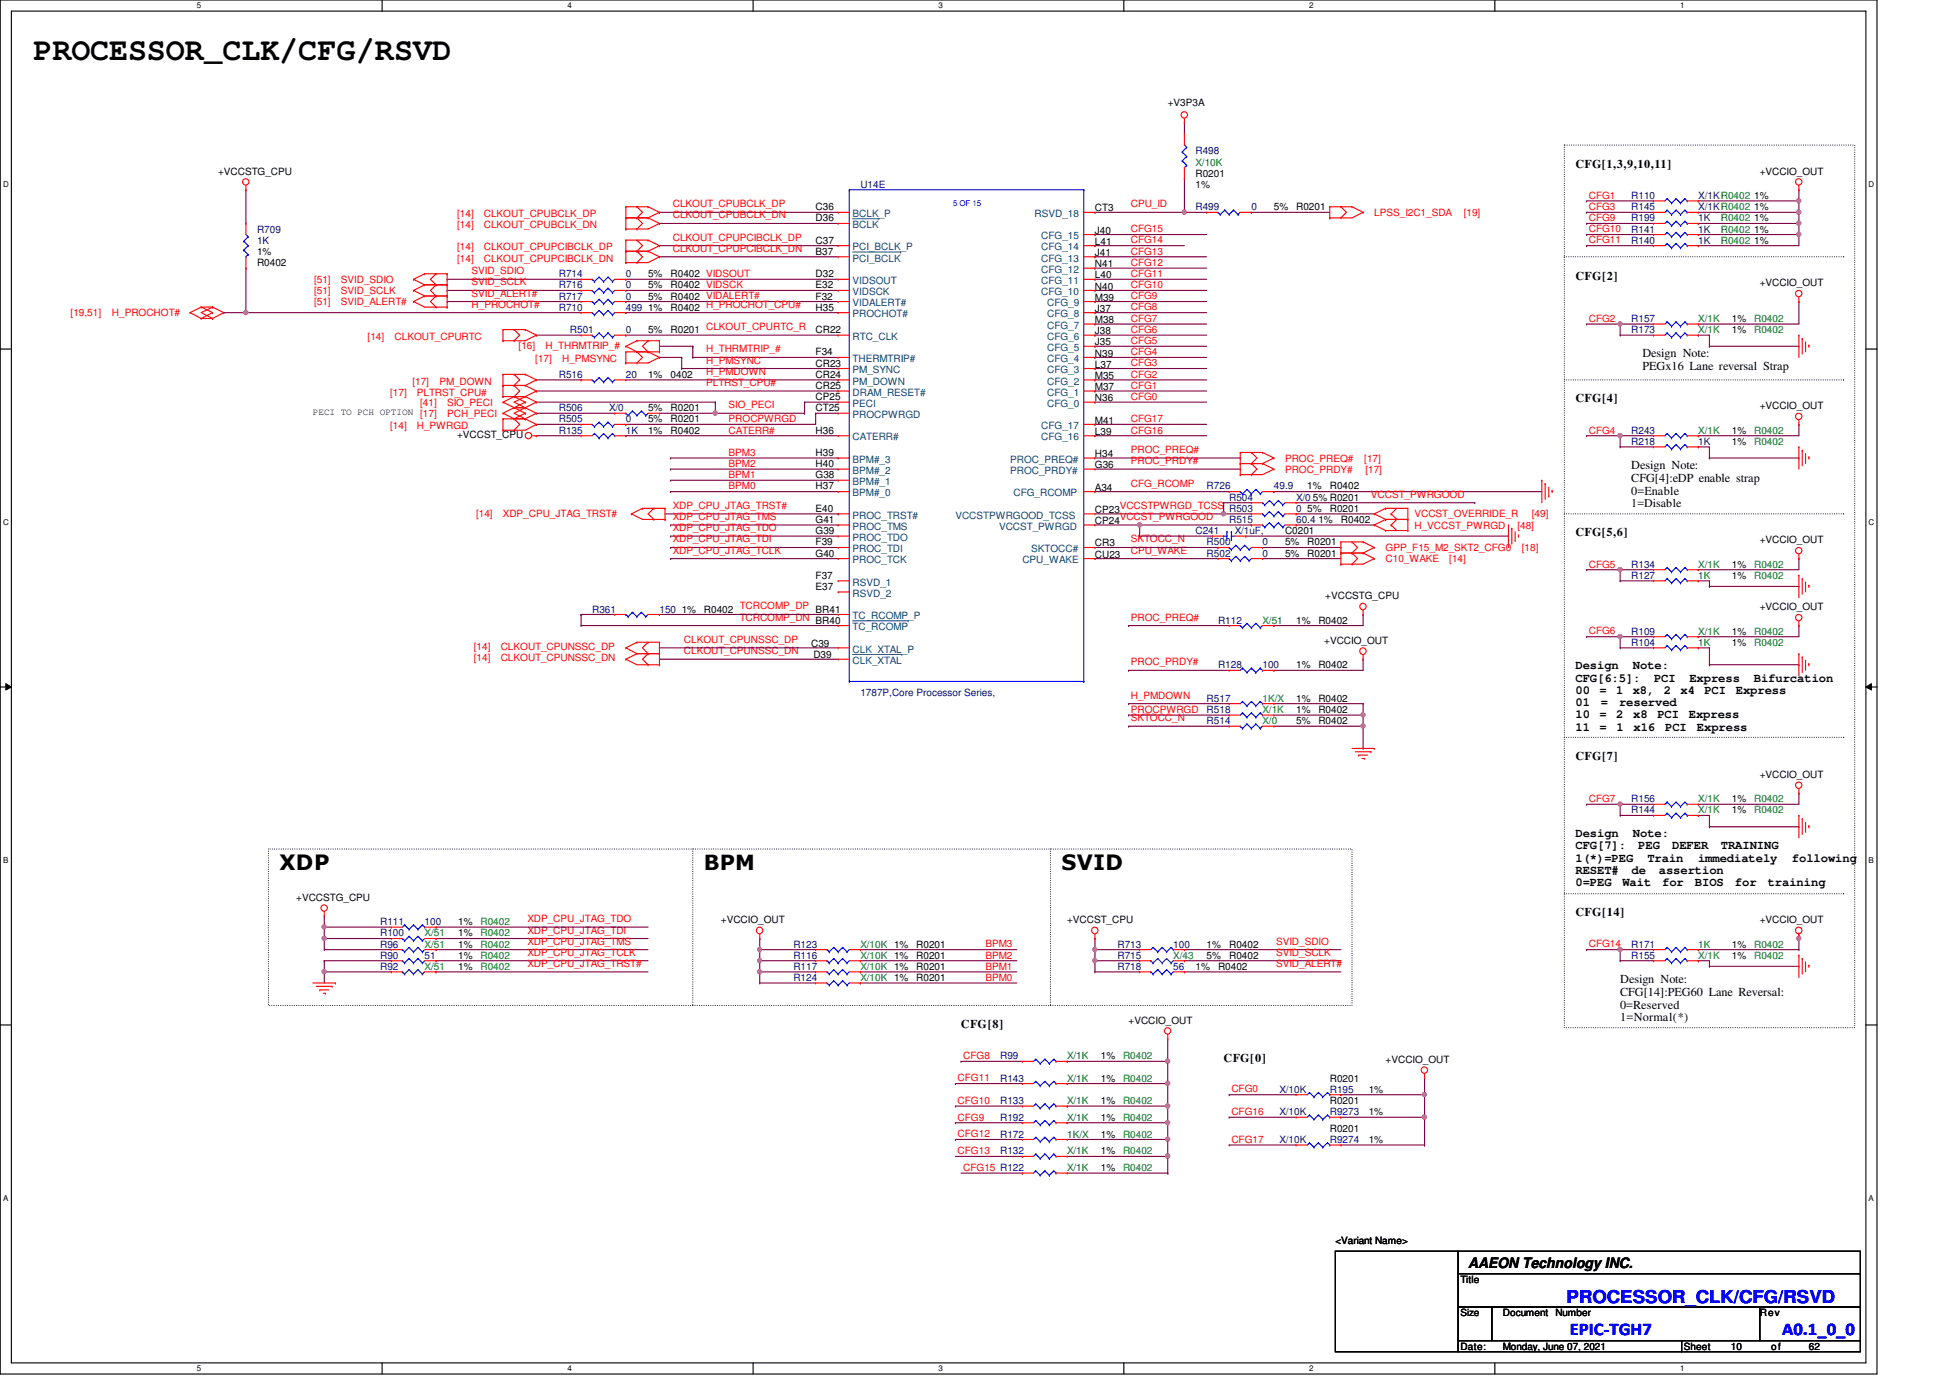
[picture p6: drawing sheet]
<svg xmlns="http://www.w3.org/2000/svg" width="297mm" height="210mm" viewBox="0 0 297 210" stroke-linecap="round" stroke-linejoin="round" font-family="sans-serif">
<defs><g id="words">
<text font-size="4.8" x="5.1" y="9.1">PROCESSOR_CLK/CFG/RSVD</text>
<g font-size="3.2">
<text x="42.6" y="132.6">XDP</text>
<text x="107.2" y="132.5">BPM</text>
<text x="161.7" y="132.6">SVID</text>
</g>
<g font-size="2.7" fill="#00f">
<text x="238.6" y="198.4">PROCESSOR_CLK/CFG/RSVD</text>
<text x="239.1" y="203.4">EPIC-TGH7</text>
<text x="271.5" y="203.4">A0.1_0_0</text>
</g>
<text font-size="2.2" x="223.6" y="193.1">AAEON Technology INC.</text>
<g font-size="1.9">
<text x="240" y="25.6">CFG[1,3,9,10,11]</text>
<text x="240" y="42.6">CFG[2]</text>
<text x="250.2" y="54.4">Design Note:</text>
<text x="250.2" y="56.4">PEGx16 Lane reversal Strap</text>
<text x="240" y="61.3">CFG[4]</text>
<text x="248.5" y="71.5">Design Note:</text>
<text x="248.5" y="73.4">CFG[4]:eDP enable strap</text>
<text x="248.5" y="75.4">0=Enable</text>
<text x="240" y="81.7">CFG[5,6]</text>
<text x="240" y="102">Design</text>
<text x="248.7" y="102">Note:</text>
<text x="240" y="103.8">CFG[6:5]:</text>
<text x="240" y="105.7">00</text>
<text x="240" y="107.6">01</text>
<text x="243.6" y="105.7">=</text>
<text x="243.8" y="107.6">=</text>
<text x="246.2" y="105.7">1</text>
<text x="246.6" y="107.6">reserved</text>
<text x="248.7" y="105.7">x8,</text>
<text x="252" y="103.8">PCI</text>
<text x="253.4" y="105.7">2</text>
<text x="256" y="105.7">x4</text>
<text x="257.3" y="103.8">Express</text>
<text x="259.6" y="105.7">PCI</text>
<text x="264.4" y="105.7">Express</text>
<text x="267.2" y="103.8">Bifurcation</text>
<text x="240" y="109.4">10</text>
<text x="240" y="111.3">11</text>
<text x="243.6" y="109.4">=</text>
<text x="243.7" y="111.3">=</text>
<text x="246.2" y="109.4">2</text>
<text x="246.2" y="111.3">1</text>
<text x="248.8" y="109.4">x8</text>
<text x="248.8" y="111.3">x16</text>
<text x="252.5" y="109.4">PCI</text>
<text x="253.7" y="111.3">PCI</text>
<text x="257.3" y="109.4">Express</text>
<text x="258.5" y="111.3">Express</text>
<text x="240" y="115.7">CFG[7]</text>
<text x="240" y="127.5">Design</text>
<text x="240" y="129.4">CFG[7]:</text>
<text x="240" y="131.2">1(*)=PEG</text>
<text x="248.7" y="127.5">Note:</text>
<text x="249.6" y="129.4">PEG</text>
<text x="250.9" y="131.2">Train</text>
<text x="254.7" y="129.4">DEFER</text>
<text x="258.7" y="131.2">immediately</text>
<text x="262.1" y="129.4">TRAINING</text>
<text x="273" y="131.2">following</text>
<text x="240" y="133.1">RESET#</text>
<text x="240" y="135">0=PEG</text>
<text x="247.1" y="135">Wait</text>
<text x="248.5" y="133.1">de</text>
<text x="252.7" y="133.1">assertion</text>
<text x="253.2" y="135">for</text>
<text x="258.2" y="135">BIOS</text>
<text x="264.3" y="135">for</text>
<text x="269.3" y="135">training</text>
<text x="240" y="139.6">CFG[14]</text>
<text x="246.8" y="149.7">Design Note:</text>
<text x="246.8" y="151.7">CFG[14]:PEG60 Lane Reversal:</text>
<text x="246.8" y="153.6">0=Reserved</text>
<text x="246.8" y="155.6">1=Normal(*)</text>
<text x="146.4" y="156.6">CFG[8]</text>
<text x="186.4" y="161.7">CFG[0]</text>
</g>
<text font-size="1.8" x="248.5" y="77.3">1=Disable</text>
<g font-size="1.5">
<text x="177.9" y="16.2">+V3P3A</text>
<text x="33.2" y="26.6">+VCCSTG_CPU</text>
<text x="182.1" y="26.9">R0201</text>
<text x="182.1" y="28.6">1%</text>
<text x="268.1" y="26.6">+VCCIO_OUT</text>
<text x="124.2" y="33.7">D36</text>
<text x="124.2" y="32">C36</text>
<text x="166.8" y="32.2">CT3</text>
<text x="166.8" y="35.6">J40</text>
<text x="194.1" y="32">5%</text>
<text x="197.4" y="32">R0201</text>
<text x="267.2" y="30.3">1%</text>
<text x="267.2" y="33.7">1%</text>
<text x="267.2" y="35.4">1%</text>
<text x="267.2" y="32">1%</text>
<text x="39.2" y="40.5">R0402</text>
<text x="39.2" y="38.8">1%</text>
<text x="124.2" y="37.1">C37</text>
<text x="124.2" y="38.8">B37</text>
<text x="166.8" y="37.3">L41</text>
<text x="166.8" y="39">J41</text>
<text x="166.8" y="40.7">N41</text>
<text x="267.2" y="37.1">1%</text>
<text x="98.7" y="45.6">5%</text>
<text x="98.7" y="47.3">1%</text>
<text x="98.7" y="42.2">5%</text>
<text x="98.7" y="43.9">5%</text>
<text x="102.1" y="45.6">R0402 VIDALERT#</text>
<text x="102.1" y="47.3">R0402</text>
<text x="102.1" y="42.2">R0402 VIDSOUT</text>
<text x="102.1" y="43.9">R0402 VIDSCK</text>
<text x="124.2" y="42.2">D32</text>
<text x="124.2" y="43.9">E32</text>
<text x="124.2" y="45.6">F32</text>
<text x="124.2" y="47.3">H35</text>
<text x="166.8" y="42.4">L40</text>
<text x="166.8" y="44.1">N40</text>
<text x="166.8" y="47.5">J37</text>
<text x="166.8" y="45.8">M39</text>
<text x="268.1" y="43.6">+VCCIO_OUT</text>
<text x="98.7" y="50.8">5%</text>
<text x="102.1" y="50.8">R0201</text>
<text x="124.2" y="50.8">CR22</text>
<text x="166.8" y="52.6">J35</text>
<text x="166.8" y="50.9">J38</text>
<text x="166.8" y="49.2">M38</text>
<text x="263.8" y="50.8">1%</text>
<text x="263.8" y="49">1%</text>
<text x="98.7" y="57.5">1%</text>
<text x="102.1" y="57.5">0402</text>
<text x="124.2" y="57.5">CR24</text>
<text x="124.2" y="54.1">F34</text>
<text x="124.2" y="59.3">CR25</text>
<text x="124.2" y="55.8">CR23</text>
<text x="166.8" y="54.3">N39</text>
<text x="166.8" y="59.4">M37</text>
<text x="166.8" y="57.7">M35</text>
<text x="166.8" y="56">L37</text>
<text x="98.7" y="62.7">5%</text>
<text x="98.7" y="64.3">5%</text>
<text x="102.1" y="62.7">R0201</text>
<text x="102.1" y="64.3">R0201</text>
<text x="124.2" y="61">CP25</text>
<text x="124.2" y="62.7">CT25</text>
<text x="166.8" y="64.5">M41</text>
<text x="166.8" y="61.1">N36</text>
<text x="268.1" y="62.3">+VCCIO_OUT</text>
<text x="69.6" y="66.7">+VCCST_CPU</text>
<text x="98.7" y="66">1%</text>
<text x="102.1" y="66">R0402</text>
<text x="124.2" y="66">H36</text>
<text x="124.2" y="71.2">H40</text>
<text x="124.2" y="69.5">H39</text>
<text x="166.8" y="71.3">G36</text>
<text x="166.8" y="66.2">L39</text>
<text x="166.8" y="69.6">H34</text>
<text x="263.8" y="66">1%</text>
<text x="263.8" y="67.8">1%</text>
<text x="124.2" y="78">E40</text>
<text x="124.2" y="74.5">H37</text>
<text x="124.2" y="72.9">G38</text>
<text x="166.8" y="74.7">A34</text>
<text x="199.1" y="74.5">1%</text>
<text x="199.1" y="78">5%</text>
<text x="200" y="76.3">5% R0201</text>
<text x="202.6" y="74.5">R0402</text>
<text x="202.6" y="78">R0201</text>
<text x="124.2" y="81.4">G39</text>
<text x="124.2" y="79.7">G41</text>
<text x="124.2" y="83.1">F39</text>
<text x="166.8" y="79.8">CP24</text>
<text x="166.8" y="78.1">CP23</text>
<text x="166.8" y="83.2">CR3</text>
<text x="195.7" y="81.4">C0201</text>
<text x="195.7" y="83.1">5%</text>
<text x="199.1" y="83.1">R0201</text>
<text x="200.8" y="79.7">1%</text>
<text x="204.3" y="79.7">R0402</text>
<text x="268.1" y="82.7">+VCCIO_OUT</text>
<text x="124.2" y="84.8">G40</text>
<text x="124.2" y="89.9">E37</text>
<text x="124.2" y="88.2">F37</text>
<text x="166.8" y="85">CU23</text>
<text x="195.7" y="84.8">5%</text>
<text x="199.1" y="84.8">R0201</text>
<text x="263.8" y="86.5">1%</text>
<text x="263.8" y="88.2">1%</text>
<text x="103.8" y="93.3">1%</text>
<text x="107.2" y="93.3">R0402</text>
<text x="124.2" y="95">BR40</text>
<text x="124.2" y="93.3">BR41</text>
<text x="197.4" y="95">1%</text>
<text x="200.8" y="95">R0402</text>
<text x="201.9" y="91.2">+VCCSTG_CPU</text>
<text x="268.1" y="93">+VCCIO_OUT</text>
<text x="123.6" y="98.6">C39</text>
<text x="123.9" y="100.2">D39</text>
<text x="197.4" y="101.8">1%</text>
<text x="200.8" y="101.8">R0402</text>
<text x="201.7" y="98">+VCCIO_OUT</text>
<text x="263.8" y="96.7">1%</text>
<text x="263.8" y="98.4">1%</text>
<text x="197.4" y="106.9">1%</text>
<text x="200.8" y="106.9">R0402</text>
<text x="197.4" y="108.6">1%</text>
<text x="197.4" y="110.3">5%</text>
<text x="200.8" y="108.6">R0402</text>
<text x="200.8" y="110.3">R0402</text>
<text x="268.1" y="118.5">+VCCIO_OUT</text>
<text x="263.8" y="122.2">1%</text>
<text x="263.8" y="123.9">1%</text>
<text x="45.1" y="137.2">+VCCSTG_CPU</text>
<text x="69.8" y="140.9">1%</text>
<text x="69.8" y="142.6">1%</text>
<text x="109.8" y="140.6">+VCCIO_OUT</text>
<text x="162.6" y="140.6">+VCCST_CPU</text>
<text x="268.1" y="140.6">+VCCIO_OUT</text>
<text x="69.8" y="144.4">1%</text>
<text x="69.8" y="146">1%</text>
<text x="69.8" y="147.7">1%</text>
<text x="139.6" y="144.4">R0201</text>
<text x="139.6" y="146">R0201</text>
<text x="139.6" y="147.7">R0201</text>
<text x="139.6" y="149.4">R0201</text>
<text x="182.1" y="147.7">1%</text>
<text x="183.8" y="144.4">1%</text>
<text x="183.8" y="146">5%</text>
<text x="185.5" y="147.7">R0402</text>
<text x="187.2" y="144.4">R0402</text>
<text x="187.2" y="146">R0402</text>
<text x="263.8" y="144.4">1%</text>
<text x="263.8" y="146">1%</text>
<text x="171.9" y="155.9">+VCCIO_OUT</text>
<text x="167.7" y="161.4">1%</text>
<text x="211.1" y="161.9">+VCCIO_OUT</text>
<text x="167.7" y="164.8">1%</text>
<text x="202.6" y="164.8">R0201</text>
<text x="208.5" y="166.5">1%</text>
<text x="167.7" y="168.1">1%</text>
<text x="167.7" y="170.7">1%</text>
<text x="167.7" y="173.3">1%</text>
<text x="202.6" y="168.1">R0201</text>
<text x="202.6" y="172.4">R0201</text>
<text x="208.5" y="169.9">1%</text>
<text x="167.7" y="178.4">1%</text>
<text x="167.7" y="175.8">1%</text>
<text x="208.5" y="174.1">1%</text>
<text x="203.4" y="189.4">&lt;Variant Name&gt;</text>
<text x="222.5" y="195.4">Title</text>
<text x="222.5" y="200.5">Size</text>
<text x="228.9" y="200.5">Document</text>
<text x="236.9" y="200.5">Number</text>
<text x="268.1" y="200.5">Rev</text>
<text x="222.5" y="205.6">Date:</text>
<text x="228.9" y="205.6">Monday, June 07, 2021</text>
<text x="256.5" y="205.6">Sheet</text>
<text x="263.6" y="205.6">10</text>
<text x="269.8" y="205.6">of</text>
<text x="275.5" y="205.6">62</text>
</g>
<g font-size="1.5" fill="#000080">
<text x="182.1" y="23.5">R498</text>
<text x="131.1" y="28.6">U14E</text>
<text x="39.2" y="35.4">R709</text>
<text x="182.1" y="32">R499</text>
<text x="190.6" y="32">0</text>
<text x="248.5" y="30.3">R110</text>
<text x="248.5" y="33.7">R199</text>
<text x="248.5" y="35.4">R141</text>
<text x="248.5" y="32">R145</text>
<text x="258.7" y="30.3">X/1KR0402</text>
<text x="258.7" y="33.7">1K</text>
<text x="258.7" y="35.4">1K</text>
<text x="258.7" y="32">X/1KR0402</text>
<text x="39.2" y="37.1">1K</text>
<text x="248.5" y="37.1">R140</text>
<text x="258.7" y="37.1">1K</text>
<text x="85.1" y="45.6">R717</text>
<text x="85.1" y="47.3">R710</text>
<text x="85.1" y="42.2">R714</text>
<text x="85.1" y="43.9">R716</text>
<text x="95.3" y="45.6">0</text>
<text x="95.3" y="47.3">499</text>
<text x="95.3" y="42.2">0</text>
<text x="95.3" y="43.9">0</text>
<text x="86.8" y="50.8">R501</text>
<text x="95.3" y="50.8">0</text>
<text x="248.5" y="50.8">R173</text>
<text x="248.5" y="49">R157</text>
<text x="85.1" y="57.5">R516</text>
<text x="95.3" y="57.5">20</text>
<text x="85.1" y="62.7">R506</text>
<text x="85.1" y="64.3">R505</text>
<text x="92.8" y="62.7">X/0</text>
<text x="95.3" y="64.3">0</text>
<text x="85.1" y="66">R135</text>
<text x="95.3" y="66">1K</text>
<text x="248.5" y="66">R243</text>
<text x="248.5" y="67.8">R218</text>
<text x="258.7" y="67.8">1K</text>
<text x="183.8" y="74.5">R726</text>
<text x="187.2" y="76.3">R504</text>
<text x="187.2" y="78">R503</text>
<text x="194.1" y="74.5">49.9</text>
<text x="197.4" y="76.3">X/0</text>
<text x="197.4" y="78">0</text>
<text x="182.1" y="81.4">C241</text>
<text x="183.8" y="83.1">R500</text>
<text x="187.2" y="79.7">R515</text>
<text x="188.1" y="81.4">X/1uF,</text>
<text x="192.3" y="83.1">0</text>
<text x="197.4" y="79.7">60.4</text>
<text x="183.8" y="84.8">R502</text>
<text x="192.3" y="84.8">0</text>
<text x="248.5" y="86.5">R134</text>
<text x="248.5" y="88.2">R127</text>
<text x="90.2" y="93.3">R361</text>
<text x="100.5" y="93.3">150</text>
<text x="185.5" y="95">R112</text>
<text x="185.5" y="101.8">R128</text>
<text x="192.3" y="101.8">100</text>
<text x="248.5" y="96.7">R109</text>
<text x="248.5" y="98.4">R104</text>
<text x="131.1" y="106">1787P,Core Processor Series,</text>
<text x="183.8" y="106.9">R517</text>
<text x="183.8" y="108.6">R518</text>
<text x="183.8" y="110.3">R514</text>
<text x="248.5" y="122.2">R156</text>
<text x="248.5" y="123.9">R144</text>
<text x="57.9" y="140.9">R111</text>
<text x="57.9" y="142.6">R100</text>
<text x="64.7" y="140.9">100</text>
<text x="57.9" y="144.4">R96</text>
<text x="57.9" y="146">R90</text>
<text x="57.9" y="147.7">R92</text>
<text x="64.7" y="146">51</text>
<text x="120.9" y="144.4">R123</text>
<text x="120.9" y="146">R116</text>
<text x="120.9" y="147.7">R117</text>
<text x="120.9" y="149.4">R124</text>
<text x="170.2" y="144.4">R713</text>
<text x="170.2" y="147.7">R718</text>
<text x="170.2" y="146">R715</text>
<text x="178.7" y="144.4">100</text>
<text x="178.7" y="147.7">56</text>
<text x="248.5" y="144.4">R171</text>
<text x="248.5" y="146">R155</text>
<text x="152.4" y="161.4">R99</text>
<text x="152.4" y="164.8">R143</text>
<text x="194.9" y="166.5">X/10K</text>
<text x="202.6" y="166.5">R195</text>
<text x="152.4" y="168.1">R133</text>
<text x="152.4" y="170.7">R192</text>
<text x="152.4" y="173.3">R172</text>
<text x="194.9" y="169.9">X/10K</text>
<text x="202.6" y="169.9">R9273</text>
<text x="152.4" y="175.8">R132</text>
<text x="194.9" y="174.1">X/10K</text>
<text x="202.6" y="174.1">R9274</text>
</g>
<g font-size="1.5" fill="#008000">
<text x="182.1" y="25.2">X/10K</text>
<text x="262.1" y="33.7">R0402</text>
<text x="262.1" y="35.4">R0402</text>
<text x="262.1" y="37.1">R0402</text>
<text x="258.7" y="50.8">X/1K</text>
<text x="258.7" y="49">X/1K</text>
<text x="267.2" y="50.8">R0402</text>
<text x="267.2" y="49">R0402</text>
<text x="258.7" y="66">X/1K</text>
<text x="267.2" y="66">R0402</text>
<text x="267.2" y="67.8">R0402</text>
<text x="258.7" y="86.5">X/1K</text>
<text x="258.7" y="88.2">1K</text>
<text x="267.2" y="86.5">R0402</text>
<text x="267.2" y="88.2">R0402</text>
<text x="192.3" y="95">X/51</text>
<text x="258.7" y="96.7">X/1K</text>
<text x="258.7" y="98.4">1K</text>
<text x="267.2" y="96.7">R0402</text>
<text x="267.2" y="98.4">R0402</text>
<text x="192.3" y="106.9">1K/X</text>
<text x="192.3" y="108.6">X/1K</text>
<text x="192.3" y="110.3">X/0</text>
<text x="258.7" y="122.2">X/1K</text>
<text x="258.7" y="123.9">X/1K</text>
<text x="267.2" y="122.2">R0402</text>
<text x="267.2" y="123.9">R0402</text>
<text x="64.7" y="142.6">X/51</text>
<text x="73.2" y="140.9">R0402</text>
<text x="73.2" y="142.6">R0402</text>
<text x="64.7" y="144.4">X/51</text>
<text x="64.7" y="147.7">X/51</text>
<text x="73.2" y="146">R0402</text>
<text x="73.2" y="144.4">R0402</text>
<text x="73.2" y="147.7">R0402</text>
<text x="131.1" y="144.4">X/10K 1%</text>
<text x="131.1" y="146">X/10K 1%</text>
<text x="131.1" y="147.7">X/10K 1%</text>
<text x="131.1" y="149.4">X/10K 1%</text>
<text x="178.7" y="146">X/43</text>
<text x="258.7" y="144.4">1K</text>
<text x="258.7" y="146">X/1K</text>
<text x="267.2" y="144.4">R0402</text>
<text x="267.2" y="146">R0402</text>
<text x="162.6" y="161.4">X/1K</text>
<text x="171.1" y="161.4">R0402</text>
<text x="162.6" y="164.8">X/1K</text>
<text x="171.1" y="164.8">R0402</text>
<text x="162.6" y="168.1">X/1K</text>
<text x="162.6" y="170.7">X/1K</text>
<text x="162.6" y="173.3">1K/X</text>
<text x="171.1" y="173.3">R0402</text>
<text x="171.1" y="168.1">R0402</text>
<text x="171.1" y="170.7">R0402</text>
<text x="162.6" y="178.4">X/1K</text>
<text x="162.6" y="175.8">X/1K</text>
<text x="171.1" y="178.4">R0402</text>
<text x="171.1" y="175.8">R0402</text>
</g>
<g font-size="1.5" fill="#f00">
<text x="69.6" y="33.1">[14]</text>
<text x="69.6" y="34.8">[14]</text>
<text x="73.7" y="33.1">CLKOUT_CPUBCLK_DP</text>
<text x="73.7" y="34.8">CLKOUT_CPUBCLK_DN</text>
<text x="102.5" y="31.6">CLKOUT_CPUBCLK_DP</text>
<text x="102.5" y="33.3">CLKOUT_CPUBCLK_DN</text>
<text x="172.3" y="35.4">CFG15</text>
<text x="172.3" y="31.6">CPU_ID</text>
<text x="209.3" y="32.9">LPSS_I2C1_SDA</text>
<text x="223" y="32.9">[19]</text>
<text x="242" y="30.3">CFG1</text>
<text x="242" y="32">CFG3</text>
<text x="242" y="33.7">CFG9</text>
<text x="242" y="35.4">CFG10</text>
<text x="69.6" y="38.1">[14]</text>
<text x="69.6" y="39.8">[14]</text>
<text x="71.8" y="41.8">SVID_SDIO</text>
<text x="73.7" y="38.1">CLKOUT_CPUPCIBCLK_DP</text>
<text x="73.7" y="39.8">CLKOUT_CPUPCIBCLK_DN</text>
<text x="102.5" y="36.7">CLKOUT_CPUPCIBCLK_DP</text>
<text x="102.5" y="38.4">CLKOUT_CPUPCIBCLK_DN</text>
<text x="172.3" y="40.5">CFG12</text>
<text x="172.3" y="38.8">CFG13</text>
<text x="172.3" y="37.1">CFG14</text>
<text x="242" y="37.1">CFG11</text>
<text x="47.8" y="43.1">[51]</text>
<text x="47.8" y="44.8">[51]</text>
<text x="47.8" y="46.5">[51]</text>
<text x="51.9" y="43.1">SVID_SDIO</text>
<text x="51.9" y="44.8">SVID_SCLK</text>
<text x="51.9" y="46.5">SVID_ALERT#</text>
<text x="71.8" y="43.5">SVID_SCLK</text>
<text x="71.8" y="45.2">SVID_ALERT#</text>
<text x="71.8" y="46.9">H_PROCHOT#</text>
<text x="107.6" y="46.9">H_PROCHOT_CPU#</text>
<text x="172.3" y="47.3">CFG8</text>
<text x="172.3" y="45.6">CFG9</text>
<text x="172.3" y="43.9">CFG10</text>
<text x="172.3" y="42.2">CFG11</text>
<text x="10.7" y="48.2">[19,51]</text>
<text x="17.1" y="48.2">H_PROCHOT#</text>
<text x="56" y="51.8">[14]</text>
<text x="60.1" y="51.8">CLKOUT_CPURTC</text>
<text x="79" y="53.1">[16]</text>
<text x="83.1" y="53.1">H_THRMTRIP_#</text>
<text x="107.6" y="50.3">CLKOUT_CPURTC_R</text>
<text x="107.6" y="53.7">H_THRMTRIP_#</text>
<text x="172.3" y="49">CFG7</text>
<text x="172.3" y="52.4">CFG5</text>
<text x="172.3" y="50.7">CFG6</text>
<text x="242" y="49">CFG2</text>
<text x="62.8" y="58.6">[17]</text>
<text x="66.9" y="58.6">PM_DOWN</text>
<text x="81.5" y="55.2">[17]</text>
<text x="85.6" y="55.2">H_PMSYNC</text>
<text x="107.6" y="57.1">H_PMDOWN</text>
<text x="107.6" y="55.4">H_PMSYNC</text>
<text x="107.6" y="58.8">PLTRST_CPU#</text>
<text x="172.3" y="59.2">CFG1</text>
<text x="172.3" y="57.5">CFG2</text>
<text x="172.3" y="55.8">CFG3</text>
<text x="172.3" y="54.1">CFG4</text>
<text x="59.4" y="65.4">[14]</text>
<text x="59.4" y="60.3">[17]</text>
<text x="63.5" y="65.4">H_PWRGD</text>
<text x="63.5" y="60.3">PLTRST_CPU#</text>
<text x="64" y="61.8">[41]</text>
<text x="68.1" y="63.5">PCH_PECI</text>
<text x="68.1" y="61.8">SIO_PECI</text>
<text x="111" y="64.3">PROCPWRGD</text>
<text x="111" y="62.2">SIO_PECI</text>
<text x="172.3" y="60.9">CFG0</text>
<text x="172.3" y="64.3">CFG17</text>
<text x="111" y="69.4">BPM3</text>
<text x="111" y="71.1">BPM2</text>
<text x="111" y="66">CATERR#</text>
<text x="172.3" y="66">CFG16</text>
<text x="172.3" y="69">PROC_PREQ#</text>
<text x="172.3" y="70.7">PROC_PRDY#</text>
<text x="195.7" y="70.3">PROC_PREQ#</text>
<text x="207.8" y="70.3">[17]</text>
<text x="242" y="66">CFG4</text>
<text x="102.5" y="77.5">XDP_CPU_JTAG_TRST#</text>
<text x="111" y="72.8">BPM1</text>
<text x="111" y="74.5">BPM0</text>
<text x="170.6" y="77.5">VCCSTPWRGD_TCSS</text>
<text x="172.3" y="74.1">CFG_RCOMP</text>
<text x="195.7" y="72">PROC_PRDY#</text>
<text x="208" y="72">[17]</text>
<text x="208.8" y="75.8">VCCST_PWRGOOD</text>
<text x="72.5" y="78.8">[14]</text>
<text x="76.6" y="78.8">XDP_CPU_JTAG_TRST#</text>
<text x="102.5" y="79.2">XDP_CPU_JTAG_TMS</text>
<text x="102.5" y="80.9">XDP_CPU_JTAG_TDO</text>
<text x="102.5" y="82.6">XDP_CPU_JTAG_TDI</text>
<text x="170.6" y="79.2">VCCST_PWRGOOD</text>
<text x="172.3" y="82.6">SKTOCC_N</text>
<text x="211.1" y="83.9">GPP_F15_M2_SKT2_CFG0</text>
<text x="215.5" y="80.5">H_VCCST_PWRGD</text>
<text x="215.5" y="78.8">VCCST_OVERRIDE_R</text>
<text x="231.1" y="80.5">[48]</text>
<text x="231.8" y="83.9">[18]</text>
<text x="233.3" y="78.8">[49]</text>
<text x="102.5" y="84.3">XDP_CPU_JTAG_TCLK</text>
<text x="172.3" y="84.3">CPU_WAKE</text>
<text x="211.1" y="85.6">C10_WAKE</text>
<text x="220.8" y="85.6">[14]</text>
<text x="242" y="86.4">CFG5</text>
<text x="112.7" y="94.5">TCRCOMP_DN</text>
<text x="112.7" y="92.8">TCRCOMP_DP</text>
<text x="172.3" y="94.5">PROC_PREQ#</text>
<text x="72.2" y="100.8">[14]</text>
<text x="72.2" y="99.1">[14]</text>
<text x="76.3" y="100.8">CLKOUT_CPUNSSC_DN</text>
<text x="76.3" y="99.1">CLKOUT_CPUNSSC_DP</text>
<text x="104.2" y="99.7">CLKOUT_CPUNSSC_DN</text>
<text x="104.2" y="97.9">CLKOUT_CPUNSSC_DP</text>
<text x="172.3" y="101.3">PROC_PRDY#</text>
<text x="242" y="96.6">CFG6</text>
<text x="172.3" y="106.4">H_PMDOWN</text>
<text x="172.3" y="108.6">PROCPWRGD</text>
<text x="172.3" y="109.9">SKTOCC_N</text>
<text x="242" y="122.2">CFG7</text>
<text x="80.3" y="142.2">XDP_CPU_JTAG_TDI</text>
<text x="80.3" y="140.5">XDP_CPU_JTAG_TDO</text>
<text x="80.3" y="143.9">XDP_CPU_JTAG_TMS</text>
<text x="194.4" y="143.9">SVID_SDIO</text>
<text x="80.3" y="145.6">XDP_CPU_JTAG_TCLK</text>
<text x="80.3" y="147.3">XDP_CPU_JTAG_TRST#</text>
<text x="150.1" y="144.3">BPM3</text>
<text x="150.1" y="146">BPM2</text>
<text x="150.1" y="147.7">BPM1</text>
<text x="150.1" y="149.4">BPM0</text>
<text x="194.4" y="145.6">SVID_SCLK</text>
<text x="194.4" y="147.3">SVID_ALERT#</text>
<text x="242" y="144.3">CFG14</text>
<text x="146.7" y="161.3">CFG8</text>
<text x="145.9" y="164.7">CFG11</text>
<text x="187.6" y="166.4">CFG0</text>
<text x="145.9" y="168.1">CFG10</text>
<text x="145.9" y="170.7">CFG9</text>
<text x="145.9" y="173.2">CFG12</text>
<text x="187.6" y="169.8">CFG16</text>
<text x="145.9" y="175.8">CFG13</text>
<text x="146.7" y="178.4">CFG15 R122</text>
<text x="187.6" y="174.1">CFG17</text>
</g>
<g font-size="1.5" fill="#004080">
<text x="129.9" y="34.8">BCLK</text>
<text x="129.9" y="33.1">BCLK_P</text>
<text x="157.6" y="33.1">RSVD_18</text>
<text x="129.9" y="38.1">PCI_BCLK_P</text>
<text x="129.9" y="39.8">PCI_BCLK</text>
<text x="158.6" y="36.4">CFG_15</text>
<text x="158.6" y="38.1">CFG_14</text>
<text x="158.6" y="39.8">CFG_13</text>
<text x="158.6" y="41.6">CFG_12</text>
<text x="129.9" y="43.3">VIDSOUT</text>
<text x="129.9" y="45">VIDSCK</text>
<text x="129.9" y="46.7">VIDALERT#</text>
<text x="158.6" y="43.3">CFG_11</text>
<text x="158.6" y="45">CFG_10</text>
<text x="159.5" y="46.7">CFG_9</text>
<text x="129.9" y="51.8">RTC_CLK</text>
<text x="129.9" y="48.3">PROCHOT#</text>
<text x="159.5" y="53.5">CFG_5</text>
<text x="159.5" y="51.8">CFG_6</text>
<text x="159.5" y="50.1">CFG_7</text>
<text x="159.5" y="48.3">CFG_8</text>
<text x="129.9" y="58.6">PM_DOWN</text>
<text x="129.9" y="55.2">THERMTRIP#</text>
<text x="129.9" y="56.9">PM_SYNC</text>
<text x="159.5" y="55.2">CFG_4</text>
<text x="159.5" y="58.6">CFG_2</text>
<text x="159.5" y="56.9">CFG_3</text>
<text x="129.9" y="62">PECI</text>
<text x="129.9" y="63.7">PROCPWRGD</text>
<text x="129.9" y="60.3">DRAM_RESET#</text>
<text x="158.6" y="65.4">CFG_17</text>
<text x="159.5" y="62">CFG_0</text>
<text x="159.5" y="60.3">CFG_1</text>
<text x="129.9" y="67.1">CATERR#</text>
<text x="129.9" y="70.5">BPM#_3</text>
<text x="153.9" y="70.5">PROC_PREQ#</text>
<text x="158.6" y="67.1">CFG_16</text>
<text x="129.9" y="75.6">BPM#_0</text>
<text x="129.9" y="73.9">BPM#_1</text>
<text x="129.9" y="72.2">BPM#_2</text>
<text x="153.9" y="72.2">PROC_PRDY#</text>
<text x="154.4" y="75.6">CFG_RCOMP</text>
<text x="129.9" y="79">PROC_TRST#</text>
<text x="129.9" y="82.4">PROC_TDO</text>
<text x="129.9" y="80.7">PROC_TMS</text>
<text x="145.5" y="79">VCCSTPWRGOOD_TCSS</text>
<text x="152.2" y="80.7">VCCST_PWRGD</text>
<text x="129.9" y="85.8">PROC_TCK</text>
<text x="129.9" y="89.2">RSVD_1</text>
<text x="129.9" y="84.1">PROC_TDI</text>
<text x="155.7" y="85.8">CPU_WAKE</text>
<text x="157.1" y="84.1">SKTOCC#</text>
<text x="129.9" y="90.9">RSVD_2</text>
<text x="129.9" y="94.3">TC_RCOMP_P</text>
<text x="129.9" y="99.4">CLK_XTAL_P</text>
<text x="129.9" y="101.1">CLK_XTAL</text>
<text x="129.9" y="96">TC_RCOMP</text>
</g>
<text font-size="1.4" x="47.7" y="63.3">PECI TO PCH OPTION [17]</text>
<g font-size="1.2">
<text x="30" y="1.3">5</text>
<text x="86.4" y="1.3">4</text>
<text x="143" y="1.3">3</text>
<text x="199.4" y="1.3">2</text>
<text x="255.9" y="1.3">1</text>
<text x=".5" y="28.5">D</text>
<text x="284.6" y="28.5">D</text>
<text x=".5" y="80">C</text>
<text x="284.6" y="80">C</text>
<text x=".5" y="131.5">B</text>
<text x="284.6" y="131.5">B</text>
<text x=".5" y="183">A</text>
<text x="284.6" y="183">A</text>
<text x="30" y="208.9">5</text>
<text x="86.4" y="208.9">4</text>
<text x="143" y="208.9">3</text>
<text x="199.4" y="208.9">2</text>
<text x="255.9" y="208.9">1</text>
</g>
<text font-size="1.2" fill="#00f" x="145.2" y="31.4">5 OF 15</text>
</g></defs>
<path d="M0 0h285.9v209.3h-285.9zM1.7 1.7h282.5v205.9h-282.5z" fill="none" stroke="#000" stroke-width=".17"/>
<g fill="#fff">
<path d="M30 .2h.6v1.3h-.6z"/>
<path d="M30 207.8h.6v1.3h-.6z"/>
</g>
<path d="M58.2 0v1.7M58.2 207.6v1.7" fill="none" stroke="#000" stroke-width=".17"/>
<g fill="#fff">
<path d="M86.4 .2h.7v1.3h-.7z"/>
<path d="M86.4 207.8h.7v1.3h-.7z"/>
</g>
<path d="M114.7 0v1.7M114.7 207.6v1.7" fill="none" stroke="#000" stroke-width=".17"/>
<g fill="#fff">
<path d="M143 .2h.6v1.3h-.6z"/>
<path d="M143 207.8h.6v1.3h-.6z"/>
</g>
<path d="M171.2 0v1.7M171.2 207.6v1.7" fill="none" stroke="#000" stroke-width=".17"/>
<g fill="#fff">
<path d="M199.4 .2h.7v1.3h-.7z"/>
<path d="M199.4 207.8h.7v1.3h-.7z"/>
</g>
<path d="M227.7 0v1.7M227.7 207.6v1.7" fill="none" stroke="#000" stroke-width=".17"/>
<g fill="#fff">
<path d="M255.9 .2h.7v1.3h-.7z"/>
<path d="M255.9 207.8h.7v1.3h-.7z"/>
<path d="M.5 27.4h.8v1.4h-.8z"/>
<path d="M284.6 27.4h.9v1.4h-.9z"/>
<path d="M.5 78.9h.8v1.4h-.8z"/>
<path d="M284.6 78.9h.9v1.4h-.9z"/>
</g>
<path d="M0 53.2h1.7M284.2 53.2h1.7" fill="none" stroke="#000" stroke-width=".17"/>
<g fill="#fff">
<path d="M.5 130.4h.7v1.3h-.7z"/>
<path d="M284.6 130.4h.8v1.3h-.8z"/>
</g>
<path d="M0 104.6h1.7M284.2 104.6h1.7" fill="none" stroke="#000" stroke-width=".17"/>
<path d="M.9 104.1l.8 .5-.8 .5zM284.2 104.6l.9-.5v1z" fill="#000"/>
<path d="M.9 104.1l.8 .5-.8 .5zM284.2 104.6l.9-.5v1z" fill="none" stroke="#000" stroke-width=".15"/>
<g fill="#fff">
<path d="M.5 181.9h.7v1.3h-.7z"/>
<path d="M284.6 181.9h.8v1.3h-.8z"/>
</g>
<path d="M0 156.1h1.7M284.2 156.1h1.7" fill="none" stroke="#000" stroke-width=".17"/>
<g fill="none" stroke="#000" stroke-width=".17" stroke-dasharray="0 .3">
<path d="M238.3 39.1h42.5M238.3 22.1h44.2v134.4h-44.2zM280.8 39.1h.1M238.3 57.9h42.5M280.8 57.9h.1M238.3 78.3h42.5M280.8 78.3h.1M238.3 112.3h42.5M280.8 112.3h.1M40.9 129.3h165v23.9h-165zM105.5 129.3v23.9M160 129.3v23.9"/>
<path d="M238.3 136.1h42.5M280.8 136.1h.1M105.5 153.2h.1M160 153.2h.1"/>
</g>
<g fill="none" stroke="#800040" stroke-width=".17">
<path d="M37.5 28.9h.1M37.5 28.9v5.1M100.5 32.3h.1M100.5 34h.1M100.5 37.4h.1M100.5 39.1h.1M100.5 32.3h27.2M100.5 34h27.2M100.5 37.4h27.2M100.5 39.1h27.2M34.1 47.6h.1M34.1 47.6h54.4"/>
<path d="M37.5 40.9h.1M37.5 47.6h.1M37.5 40.9v6.7M68.1 42.5h.1M68.1 44.2h.1M68.1 45.9h.1M68.1 42.5h20.4M68.1 44.2h20.4M68.1 45.9h20.4M95.3 42.5h.1M95.3 44.2h.1M95.3 45.9h.1"/>
<path d="M95.3 47.6h.1M95.3 42.5h32.4M95.3 44.2h32.4M95.3 45.9h32.4M95.3 47.6h32.4M166.8 143h.1M166.8 143v1.7"/>
</g>
<circle cx="37.4" cy="47.6" r=".32" fill="#f0f"/>
<circle cx="37.4" cy="47.6" r=".32" fill="none" stroke="#f0f" stroke-width=".17"/>
<g fill="none" stroke="#800040" stroke-width=".17">
<path d="M81.7 51.1h.1M81.7 51.1h6.8M95.3 51.1h.1M95.3 51.1h32.4M101.3 78.3h26.4M102.1 80h.1M102.1 80h25.6M127.7 78.3h.1M88.5 95.3h.1M88.5 93.6h.1M88.5 95.3h39.2M88.5 93.6h5.1"/>
<path d="M88.5 93.6v1.7M100.5 93.6h.1M100.5 98.7h.1M100.5 93.6h27.2M100.5 98.7h27.2M102.1 81.7h.1M102.1 83.4h.1M102.1 85.1h.1M102.1 81.7h25.6M102.1 83.4h25.6M102.1 85.1h25.6M100.5 100.4h.1"/>
<path d="M100.5 100.4h27.2M49.4 139.5h.1M49.4 139.5v1.7M49.4 144.7h.1M49.4 143h.1M49.4 143h10.2M49.4 144.7h10.2M66.4 143h.1M66.4 141.2h.1M66.4 144.7h.1M66.4 146.3h.1M66.4 143h32.3"/>
<path d="M66.4 141.2h32.3M66.4 144.7h32.3M66.4 146.3h32.3"/>
</g>
<circle cx="49.4" cy="142.9" r=".32" fill="#f0f"/>
<circle cx="49.4" cy="142.9" r=".32" fill="none" stroke="#f0f" stroke-width=".17"/>
<path d="M49.4 143h.1M49.4 141.2h.1M49.4 143v1.7M49.4 141.2h10.2" fill="none" stroke="#800040" stroke-width=".17"/>
<circle cx="49.4" cy="141.2" r=".32" fill="#f0f"/>
<circle cx="49.4" cy="141.2" r=".32" fill="none" stroke="#f0f" stroke-width=".17"/>
<path d="M49.4 141.2h.1M49.4 146.3h.1M49.4 148h.1M49.4 141.2v1.8M49.4 146.3v1.7M49.4 146.3h10.2M49.4 148h10.2" fill="none" stroke="#800040" stroke-width=".17"/>
<circle cx="49.4" cy="148" r=".32" fill="#f0f"/>
<circle cx="49.4" cy="148" r=".32" fill="none" stroke="#f0f" stroke-width=".17"/>
<g fill="none" stroke="#800040" stroke-width=".17">
<path d="M258.7 30.6h.1M258.7 30.6h15.3M102.1 69.8h.1M102.1 71.5h.1M102.1 73.2h.1M102.1 74.9h.1M102.1 69.8h25.6M102.1 71.5h25.6M102.1 73.2h25.6M102.1 74.9h25.6M166.8 61.3h.1M166.8 61.3h17"/>
<path d="M49.4 148h.1M49.4 148v1.7M66.4 148h.1M66.4 148h32.3"/>
</g>
<circle cx="274" cy="30.6" r=".32" fill="#f0f"/>
<circle cx="274" cy="30.6" r=".32" fill="none" stroke="#f0f" stroke-width=".17"/>
<g fill="none" stroke="#800040" stroke-width=".17">
<path d="M241.7 30.6h.1M241.7 30.6h10.2M274 28.9h.1M274 28.9v1.7M166.8 59.6h.1M166.8 57.9h.1M166.8 59.6h17M166.8 57.9h17M241.7 49.4h.1M241.7 49.4h10.2M246.8 51.1h.1M246.8 49.4h.1"/>
<path d="M246.8 51.1h5.1M246.8 49.4v1.7M258.7 49.4h.1M274 45.9h.1M274 45.9v3.5h-15.3"/>
</g>
<circle cx="246.8" cy="49.3" r=".32" fill="#f0f"/>
<circle cx="246.8" cy="49.3" r=".32" fill="none" stroke="#f0f" stroke-width=".17"/>
<path d="M258.7 32.3h.1M258.7 32.3h15.3" fill="none" stroke="#800040" stroke-width=".17"/>
<circle cx="274" cy="32.3" r=".32" fill="#f0f"/>
<circle cx="274" cy="32.3" r=".32" fill="none" stroke="#f0f" stroke-width=".17"/>
<g fill="none" stroke="#800040" stroke-width=".17">
<path d="M241.7 32.3h.1M241.7 32.3h10.2M274 30.6h.1M274 30.6v1.7M166.8 56.1h.1M166.8 49.4h.1M166.8 56.1h17M166.8 49.4h17M241.7 66.4h.1M241.7 66.4h10.2M246.8 68.1h.1M246.8 66.4h.1"/>
<path d="M246.8 68.1h5.1M246.8 66.4v1.7M258.7 66.4h.1M258.7 68.1h.1M258.7 68.1h1.7M274 64.6h.1M274 64.6v1.8h-15.3"/>
</g>
<circle cx="246.8" cy="66.4" r=".32" fill="#f0f"/>
<circle cx="246.8" cy="66.4" r=".32" fill="none" stroke="#f0f" stroke-width=".17"/>
<g fill="none" stroke="#800040" stroke-width=".17">
<path d="M166.8 54.4h.1M166.8 52.7h.1M166.8 54.4h17M166.8 52.7h17M241.7 86.8h.1M241.7 86.8h10.2M246.8 88.5h.1M246.8 86.8h.1M246.8 88.5h5.1M246.8 86.8v1.7M258.7 86.8h.1M258.7 88.5h.1"/>
<path d="M258.7 88.5h1.7M274 85.1h.1M274 85.1v1.7h-15.3"/>
</g>
<circle cx="246.8" cy="86.8" r=".32" fill="#f0f"/>
<circle cx="246.8" cy="86.8" r=".32" fill="none" stroke="#f0f" stroke-width=".17"/>
<path d="M241.7 97h.1M241.7 97h10.2M246.8 98.7h.1M246.8 97h.1M246.8 98.7h5.1M246.8 97v1.7M258.7 97h.1M258.7 98.7h.1M258.7 98.7h1.7M274 95.3h.1M274 95.3v1.7h-15.3" fill="none" stroke="#800040" stroke-width=".17"/>
<circle cx="246.8" cy="97" r=".32" fill="#f0f"/>
<circle cx="246.8" cy="97" r=".32" fill="none" stroke="#f0f" stroke-width=".17"/>
<path d="M241.7 122.5h.1M241.7 122.5h10.2M246.8 124.2h.1M246.8 122.5h.1M246.8 124.2h5.1M246.8 122.5v1.7M258.7 122.5h.1M258.7 124.2h.1M258.7 124.2h1.7M274 120.8h.1M274 120.8v1.7h-15.3" fill="none" stroke="#800040" stroke-width=".17"/>
<circle cx="246.8" cy="122.5" r=".32" fill="#f0f"/>
<circle cx="246.8" cy="122.5" r=".32" fill="none" stroke="#f0f" stroke-width=".17"/>
<path d="M258.7 34h.1M258.7 34h15.3M166.8 51.1h.1M166.8 47.6h.1M166.8 45.9h.1M166.8 44.2h.1M166.8 42.5h.1M166.8 51.1h17M166.8 47.6h17M166.8 45.9h17M166.8 44.2h17M166.8 42.5h17" fill="none" stroke="#800040" stroke-width=".17"/>
<circle cx="274" cy="34" r=".32" fill="#f0f"/>
<circle cx="274" cy="34" r=".32" fill="none" stroke="#f0f" stroke-width=".17"/>
<path d="M258.7 35.7h.1M258.7 35.7h15.3M274 32.3h.1M274 32.3v1.7" fill="none" stroke="#800040" stroke-width=".17"/>
<circle cx="274" cy="35.7" r=".32" fill="#f0f"/>
<circle cx="274" cy="35.7" r=".32" fill="none" stroke="#f0f" stroke-width=".17"/>
<g fill="none" stroke="#800040" stroke-width=".17">
<path d="M166.8 39.1h.1M166.8 35.7h.1M166.8 37.4h.1M166.8 37.4h13.6M166.8 35.7h17M166.8 39.1h17M241.7 34h.1M241.7 35.7h.1M241.7 37.4h.1M241.7 37.4h10.2M241.7 34h10.2M241.7 35.7h10.2"/>
<path d="M258.7 37.4h.1M274 34h.1M274 35.7h.1M274 34v3.4h-15.3M166.8 40.9h.1M166.8 40.9h17M258.7 51.1h.1M258.7 51.1h1.7M241.7 144.7h.1M241.7 144.7h10.2M246.8 146.3h.1M246.8 144.7h.1"/>
<path d="M246.8 146.3h5.1M246.8 144.7v1.6M258.7 144.7h.1M258.7 146.3h.1M258.7 144.7h15.3M258.7 146.3h1.7M274 143h.1M274 142.1v.9"/>
</g>
<circle cx="246.8" cy="144.6" r=".32" fill="#f0f"/>
<circle cx="246.8" cy="144.6" r=".32" fill="none" stroke="#f0f" stroke-width=".17"/>
<path d="M166.8 32.3h.1M180.4 27.2h.1M180.4 27.2v5.1h-13.6M166.8 64.6h.1M166.8 66.4h.1M166.8 64.6h17M166.8 66.4h17" fill="none" stroke="#800040" stroke-width=".17"/>
<circle cx="180.4" cy="32.3" r=".32" fill="#f0f"/>
<circle cx="180.4" cy="32.3" r=".32" fill="none" stroke="#f0f" stroke-width=".17"/>
<g fill="none" stroke="#800040" stroke-width=".17">
<path d="M180.4 32.3h.1M180.4 32.3h3.4M95.3 66.4h.1M95.3 66.4h32.4M166.8 74.9h.1M166.8 69.8h22.1M166.8 71.5h22.1M166.8 74.9h20.4M188.9 69.8h.1M188.9 71.5h.1M194.1 74.9h.1M194.1 74.9h40.8"/>
<path d="M115.7 143h.1M115.7 144.7h.1M115.7 143v3.3M115.7 144.7h8.5"/>
</g>
<circle cx="115.7" cy="146.3" r=".32" fill="#f0f"/>
<circle cx="115.7" cy="146.3" r=".32" fill="none" stroke="#f0f" stroke-width=".17"/>
<circle cx="115.7" cy="144.6" r=".32" fill="#f0f"/>
<circle cx="115.7" cy="144.6" r=".32" fill="none" stroke="#f0f" stroke-width=".17"/>
<path d="M115.7 146.3h.1M115.7 148h.1M115.7 146.3h8.5M115.7 146.3v1.7M115.7 148h8.5" fill="none" stroke="#800040" stroke-width=".17"/>
<circle cx="115.7" cy="148" r=".32" fill="#f0f"/>
<circle cx="115.7" cy="148" r=".32" fill="none" stroke="#f0f" stroke-width=".17"/>
<g fill="none" stroke="#800040" stroke-width=".17">
<path d="M81.7 66.4h.1M81.7 64.6h.1M81.7 66.4h6.8M81.7 64.6h6.8M95.3 64.6h.1M95.3 64.6h28.9M115.7 148h.1M115.7 149.7h.1M115.7 148v1.7M115.7 149.7h8.5M131.1 144.7h.1M131.1 146.3h.1"/>
<path d="M131.1 148h.1M131.1 149.7h.1M131.1 149.7h23.8M131.1 144.7h23.8M131.1 146.3h23.8M131.1 148h23.8M166.8 144.7h.1M166.8 144.7h6.8M166.8 144.7v1.6M180.4 144.7h.1M180.4 146.3h.1M180.4 148h.1"/>
<path d="M180.4 144.7h23.9M180.4 146.3h23.9M180.4 148h23.9"/>
</g>
<circle cx="166.8" cy="146.3" r=".32" fill="#f0f"/>
<circle cx="166.8" cy="146.3" r=".32" fill="none" stroke="#f0f" stroke-width=".17"/>
<circle cx="166.8" cy="144.6" r=".32" fill="#f0f"/>
<circle cx="166.8" cy="144.6" r=".32" fill="none" stroke="#f0f" stroke-width=".17"/>
<g fill="none" stroke="#800040" stroke-width=".17">
<path d="M81.7 57.9h6.8M88.5 57.9h.1M95.3 57.9h32.4M100.5 54.4h.1M100.5 54.4h3.3M100.5 52.7h5M103.8 54.4h.1M103.8 56.1h.1M103.8 54.4v1.7M103.8 56.1h23.9M105.5 54.4h.1M105.5 52.7h.1"/>
<path d="M105.5 54.4h22.2M105.5 52.7v1.7M127.7 57.9h.1M81.7 61.3h27.3M109 61.3h.1M109 62.9h.1M109 61.3v1.6M166.8 85.1h.1M166.8 85.1h18.7M171.9 95.3h.1M171.9 95.3h15.3M192.3 85.1h.1"/>
<path d="M192.3 85.1h12M194.1 95.3h.1M207.6 93.6h.1M207.6 93.6v1.7h-13.5M171.9 102.1h.1M171.9 107.2h.1M171.9 108.9h.1M171.9 102.1h15.3M171.9 107.2h15.3M171.9 108.9h15.3M194.1 102.1h.1M194.1 107.2h13.5"/>
<path d="M194.1 108.9h13.5M207.6 100.4h.1M207.6 107.2h.1M207.6 108.9h.1M207.6 100.4v1.7h-13.5M207.6 107.2v1.7M166.8 146.3h.1M166.8 148h.1M166.8 146.3h6.8M166.8 146.3v1.7M166.8 148h6.8"/>
</g>
<circle cx="207.6" cy="108.9" r=".32" fill="#f0f"/>
<circle cx="207.6" cy="108.9" r=".32" fill="none" stroke="#f0f" stroke-width=".17"/>
<g fill="none" stroke="#800040" stroke-width=".17">
<path d="M81.7 59.6h.1M81.7 59.6h46M109 62.9h13.6M122.6 62.9h.1M122.6 61.3h.1M122.6 61.3v1.6M122.6 61.3h5.1M124.2 62.9h.1M124.2 62.9v1.7M124.2 62.9h3.5M166.8 78.3h19.6M186.4 78.3h.1"/>
<path d="M207.6 110.6h.1M207.6 108.9v1.7"/>
</g>
<circle cx="186.4" cy="78.2" r=".32" fill="#f0f"/>
<circle cx="186.4" cy="78.2" r=".32" fill="none" stroke="#f0f" stroke-width=".17"/>
<path d="M166.8 80h6.8M173.6 80h.1M197.4 78.3h.1M197.4 80h.1M197.4 78.3h11.9M197.4 80h11.9M166.8 83.4h18.7M185.5 83.4h.1M192.3 83.4h12M204.3 83.4h.1M194.1 110.6h13.5M207.6 110.6h.1" fill="none" stroke="#800040" stroke-width=".17"/>
<circle cx="207.6" cy="110.6" r=".32" fill="#f0f"/>
<circle cx="207.6" cy="110.6" r=".32" fill="none" stroke="#f0f" stroke-width=".17"/>
<path d="M180.4 18.7h.1M180.4 18.7v1.7M190.6 32.3h.1M190.6 32.3h12M171.9 110.6h.1M171.9 110.6h15.3M207.6 114h.1M207.6 110.6v3.4M145.5 165.1h.1M145.5 165.1h10.2M162.6 165.1h.1M162.6 165.1h15.3" fill="none" stroke="#800040" stroke-width=".17"/>
<circle cx="177.9" cy="165" r=".32" fill="#f0f"/>
<circle cx="177.9" cy="165" r=".32" fill="none" stroke="#f0f" stroke-width=".17"/>
<path d="M274 144.7h.1M274 143v1.7" fill="none" stroke="#800040" stroke-width=".17"/>
<circle cx="274" cy="142.9" r=".32" fill="#f0f"/>
<circle cx="274" cy="142.9" r=".32" fill="none" stroke="#f0f" stroke-width=".17"/>
<g fill="none" stroke="#800040" stroke-width=".17">
<path d="M260.4 52.7h.1M260.4 51.1v1.6M260.4 52.7h13.6M274 52.7h.1M186.4 76.6h.1M186.4 78.3h.1M186.4 76.6h4.2M186.4 76.6v1.7M186.4 78.3h4.2M190.6 78.3h.1M190.6 80h.1M190.6 80h-17v1.7"/>
<path d="M197.4 76.6h27.3M224.7 76.6h.1M260.4 69.8h.1M260.4 68.1v1.7M260.4 69.8h13.6M274 69.8h.1M173.6 81.7h.1M173.6 81.7h11.1M184.7 81.7h.1M260.4 89.3h.1M260.4 88.5v.8M260.4 98.7v2.6"/>
<path d="M260.4 89.3h13.6M274 89.3h.1M260.4 101.3h.1M260.4 101.3h13.6M274 101.3h.1M260.4 125.9h.1M260.4 124.2v1.7M260.4 125.9h13.6M274 125.9h.1M260.4 147.2h.1M260.4 146.3v.9M260.4 147.2h13.6"/>
<path d="M274 147.2h.1M145.5 168.5h.1M145.5 171h.1M145.5 168.5h10.2M145.5 171h10.2M162.6 168.5h.1M162.6 171h.1M162.6 168.5h15.3M162.6 171h15.3"/>
</g>
<circle cx="173.6" cy="79.9" r=".32" fill="#f0f"/>
<circle cx="173.6" cy="79.9" r=".32" fill="none" stroke="#f0f" stroke-width=".17"/>
<path d="M100.5 62.9h8.5M109 62.9h.1M189.8 81.7h.1M189.8 81.7h40" fill="none" stroke="#800040" stroke-width=".17"/>
<circle cx="108.9" cy="62.9" r=".32" fill="#f0f"/>
<circle cx="108.9" cy="62.9" r=".32" fill="none" stroke="#f0f" stroke-width=".17"/>
<path d="M81.7 62.9h.1M81.7 62.9h11.9M177.9 158.2v3.5M177.9 161.7h.1" fill="none" stroke="#800040" stroke-width=".17"/>
<circle cx="177.9" cy="161.6" r=".32" fill="#f0f"/>
<circle cx="177.9" cy="161.6" r=".32" fill="none" stroke="#f0f" stroke-width=".17"/>
<path d="M146.4 161.7h.1M146.4 161.7h9.3M162.6 161.7h.1M162.6 161.7h15.3M177.9 161.7h.1M177.9 165.1h.1M177.9 168.5h.1M177.9 161.7v9.3" fill="none" stroke="#800040" stroke-width=".17"/>
<circle cx="177.9" cy="168.5" r=".32" fill="#f0f"/>
<circle cx="177.9" cy="168.5" r=".32" fill="none" stroke="#f0f" stroke-width=".17"/>
<path d="M145.5 173.6h.1M145.5 173.6h10.2M145.5 176.1h10.2M155.7 176.1h.1M162.6 173.6h15.3M177.9 173.6h.1M177.9 171h.1M177.9 171v2.6" fill="none" stroke="#800040" stroke-width=".17"/>
<circle cx="177.9" cy="173.5" r=".32" fill="#f0f"/>
<circle cx="177.9" cy="173.5" r=".32" fill="none" stroke="#f0f" stroke-width=".17"/>
<circle cx="177.9" cy="171" r=".32" fill="#f0f"/>
<circle cx="177.9" cy="171" r=".32" fill="none" stroke="#f0f" stroke-width=".17"/>
<path d="M162.6 176.1h15.3M177.9 176.1h.1" fill="none" stroke="#800040" stroke-width=".17"/>
<circle cx="177.8" cy="176.1" r=".33" fill="#f0f"/>
<circle cx="177.8" cy="176.1" r=".33" fill="none" stroke="#f0f" stroke-width=".17"/>
<path d="M146.4 178.7h9.3M155.7 178.7h.1M162.6 178.7h15.3M177.9 176.1h.1M177.9 178.7h.1M177.9 173.6v5.1M204.3 166.8h.1M204.3 166.8h12.7" fill="none" stroke="#800040" stroke-width=".17"/>
<circle cx="217" cy="166.7" r=".32" fill="#f0f"/>
<circle cx="217" cy="166.7" r=".32" fill="none" stroke="#f0f" stroke-width=".17"/>
<path d="M187.2 166.8h.1M187.2 170.2h.1M187.2 166.8h10.2M187.2 170.2h10.2M204.3 170.2h.1M204.3 170.2h12.7M217 164.2h.1M217 164.2v2.6" fill="none" stroke="#800040" stroke-width=".17"/>
<circle cx="217" cy="170.2" r=".32" fill="#f0f"/>
<circle cx="217" cy="170.2" r=".32" fill="none" stroke="#f0f" stroke-width=".17"/>
<path d="M187.2 174.4h.1M187.2 174.4h10.2M204.3 174.4h12.7M217 174.4h.1M217 166.8h.1M217 166.8v7.6" fill="none" stroke="#800040" stroke-width=".17"/>
<g fill="none" stroke="#f00" stroke-width=".17">
<path d="M180.4 18.7h.1M180.4 18v.7M37.5 28.9h.1M37.5 34h.1M37.5 28.2v.7M37.5 34v1.7M37.5 39.1v1.8M95.3 33.2h.1M95.3 31.5h.1M95.3 34.9h.1M95.3 38.3h.1M95.3 36.6h.1"/>
<path d="M95.3 33.2h3.4M95.3 31.5h3.4M95.3 31.5v3.4M95.3 36.6v3.4M95.3 38.3h3.4M95.3 36.6h3.4M97 33.2h.1M97 31.5h.1M97 34.9h.1M97 38.3h.1M97 36.6h.1M97 31.5l.9 .8-.9 .9"/>
<path d="M97 33.2l.9 .8-.9 .9M97 36.6l.9 .8-.9 .9M97 38.3l.9 .8-.9 .9M98.7 31.5h.1M98.7 33.2h.1M98.7 36.6h.1M98.7 38.3h.1M98.7 31.5l1.8 .8M98.7 33.2l1.8 .8M98.7 36.6l1.8 .8M98.7 38.3l1.8 .8M100.5 32.3h.1"/>
<path d="M100.5 34h.1M100.5 37.4h.1M100.5 39.1h.1M100.5 32.3l-1.8 .9M100.5 34l-1.8 .9h-3.4M100.5 37.4l-1.8 .9M100.5 39.1l-1.8 .9h-3.4M127.7 37.4h.1M127.7 34h.1M127.7 39.1h.1M127.7 32.3h.1M127.7 32.3h1.7"/>
<path d="M127.7 34h1.7M127.7 37.4h1.7M127.7 39.1h1.7M165.1 32.3h1.7M165.1 35.7h1.7M165.1 37.4h1.7M165.1 39.1h1.7M166.8 32.3h.1M166.8 35.7h.1M166.8 37.4h.1M166.8 39.1h.1M180.4 20.4h.1"/>
<path d="M180.4 27.2h.1M180.4 20.4v1.7M180.4 25.5v1.7M183.8 32.3h.1M183.8 32.3h1.7M188.9 32.3h1.7M190.6 32.3h.1M202.6 33.2h.1M202.6 31.5h.1M202.6 31.5h3.3M202.6 31.5v1.7M204.3 33.2h.1"/>
<path d="M204.3 31.5h.1M204.3 31.5l.8 .8-.8 .9M205.9 31.5h.1M205.9 31.5l1.7 .8M207.6 32.3h.1M207.6 32.3l-1.7 .9h-3.3M251.9 30.6h.1M251.9 34h.1M251.9 35.7h.1M251.9 37.4h.1M251.9 32.3h.1M251.9 30.6h1.7"/>
<path d="M251.9 32.3h1.7M251.9 34h1.7M251.9 35.7h1.7M251.9 37.4h1.7M257 30.6h1.7M257 32.3h1.7M257 34h1.7M257 35.7h1.7M257 37.4h1.7M258.7 30.6h.1M258.7 34h.1M258.7 35.7h.1"/>
<path d="M258.7 37.4h.1M258.7 32.3h.1M274 28.9h.1M274 28.2v.7M29 47.6h.1M29 47.6l1.6 .9M30.6 46.8h.1M30.6 48.5h.1M30.6 46.8h1.8M30.6 46.8l-1.6 .8M30.6 48.5h1.8M30.6 46.8l1.8 .8"/>
<path d="M32.4 48.5h.1M32.4 46.8h.1M32.4 47.6h.1M32.4 46.8l1.7 .8M32.4 46.8l-1.8 .8 1.8 .9M32.4 47.6l-1.8 .9M34.1 47.6h.1M34.1 47.6l-1.7 .9M37.5 40.9h.1M63 42.5h.1M63 44.2h.1M63 45.9h.1"/>
<path d="M63 42.5l1.7 .9M63 44.2l1.7 .9M63 45.9l1.7 .9h3.4M64.7 41.7h.1M64.7 43.4h.1M64.7 45.1h.1M64.7 43.4h3.4M64.7 41.7l-1.7 .8M64.7 41.7h3.4M64.7 45.1h3.4M64.7 43.4l-1.7 .8M64.7 45.1l-1.7 .8"/>
<path d="M66.4 43.4h.1M66.4 41.7h.1M66.4 45.1h.1M66.4 46.8h.1M66.4 41.7l-.8 .8 .8 .9M66.4 43.4l-.8 .8 .8 .9M66.4 45.1l-.8 .8 .8 .9M68.1 43.4h.1M68.1 41.7h.1M68.1 45.1h.1M68.1 46.8h.1M68.1 41.7v5.1"/>
<path d="M76.6 51.9h.1M76.6 50.2h.1M76.6 58.7h.1M76.6 57h.1M76.6 50.2h3.4M76.6 50.2v1.7M76.6 57v3.4M76.6 58.7h3.4M76.6 57h3.4M78.3 51.9h.1M78.3 50.2h.1M78.3 58.7h.1"/>
<path d="M78.3 57h.1M78.3 50.2l.9 .9-.9 .8M78.3 57l.9 .9-.9 .8M78.3 58.7l.9 .9-.9 .8M80 50.2h.1M80 57h.1M80 58.7h.1M80 50.2l1.7 .9M80 57l1.7 .9M80 58.7l1.7 .9M81.7 51.1h.1M81.7 57.9h.1"/>
<path d="M81.7 59.6h.1M81.7 51.1l-1.7 .8h-3.4M81.7 59.6l-3.4 1.7 3.4 1.6M81.7 57.9l-1.7 .8M88.5 45.9h.1M88.5 47.6h.1M88.5 51.1h.1M88.5 42.5h.1M88.5 44.2h.1M88.5 57.9h.1M88.5 45.9h1.7M88.5 47.6h1.7"/>
<path d="M88.5 51.1h1.7M88.5 42.5h1.7M88.5 44.2h1.7M88.5 57.9h1.7M93.6 45.9h1.7M93.6 47.6h1.7M93.6 51.1h1.7M93.6 42.5h1.7M93.6 44.2h1.7M93.6 57.9h1.7M95.3 40h.1M95.3 55.3h.1"/>
<path d="M95.3 53.6h.1M95.3 52.7h.1M95.3 45.9h.1M95.3 47.6h.1M95.3 51.1h.1M95.3 42.5h.1M95.3 44.2h.1M95.3 57.9h.1M95.3 53.6v1.7M95.3 53.6h5.2M95.3 52.7l1.7 .9M97 40h.1"/>
<path d="M97 55.3h.1M97 53.6h.1M97 51.9h.1M97 51.9h3.5M97 53.6l.9 .8-.9 .9M97 51.9l-1.7 .8M98.7 53.6h.1M98.7 51.9h.1M98.7 53.6l1.8 .8M98.7 51.9l-.8 .8 .8 .9M100.5 54.4h.1M100.5 53.6h.1"/>
<path d="M100.5 51.9h.1M100.5 51.9v1.7M100.5 54.4l-1.8 .9h-3.4M127.7 42.5h.1M127.7 44.2h.1M127.7 57.9h.1M127.7 45.9h.1M127.7 51.1h.1M127.7 47.6h.1M127.7 54.4h.1M127.7 59.6h.1M127.7 56.1h.1"/>
<path d="M127.7 45.9h1.7M127.7 47.6h1.7M127.7 51.1h1.7M127.7 42.5h1.7M127.7 44.2h1.7M127.7 54.4h1.7M127.7 57.9h1.7M127.7 59.6h1.7M127.7 56.1h1.7M165.1 45.9h1.7M165.1 47.6h1.7M165.1 51.1h1.7"/>
<path d="M165.1 49.4h1.7M165.1 42.5h1.7M165.1 44.2h1.7M165.1 54.4h1.7M165.1 52.7h1.7M165.1 57.9h1.7M165.1 59.6h1.7M165.1 56.1h1.7M165.1 40.9h1.7M166.8 54.4h.1M166.8 52.7h.1M166.8 51.1h.1"/>
<path d="M166.8 49.4h.1M166.8 59.6h.1M166.8 57.9h.1M166.8 56.1h.1M166.8 40.9h.1M166.8 42.5h.1M166.8 44.2h.1M166.8 47.6h.1M166.8 45.9h.1M251.9 51.1h.1M251.9 49.4h.1M251.9 51.1h1.7"/>
<path d="M251.9 49.4h1.7M257 51.1h1.7M257 49.4h1.7M258.7 51.1h.1M258.7 49.4h.1M274 45.9h.1M274 51.1h.1M274 45.3v.6M274 51.1v3.3M274.5 51.6h.1M274.5 51.6v2.3M275 53.4h.1"/>
<path d="M275 52.1v1.3M275.5 52.6h.1M275.5 52.6v.3M76.6 65.5h.1M76.6 63.8h.1M76.6 62.9h.1M76.6 61.3h.1M76.6 60.4h.1M76.6 63.8v1.7M76.6 63.8h3.4M76.6 62.9l1.7 .9M76.6 61.3l3.4 1.6"/>
<path d="M76.6 60.4h3.4M78.3 65.5h.1M78.3 63.8h.1M78.3 62.1h.1M78.3 60.4h.1M78.3 63.8l.9 .8-.9 .9M78.3 62.1h1.7M78.3 60.4l-1.7 .9M78.3 60.4l1.7 .9M80 63.8h.1M80 62.1h.1M80 62.9h.1"/>
<path d="M80 60.4h.1M80 61.3h.1M80 61.3l-3.4 1.6M80 62.9l-1.7 .9M80 60.4l1.7 .9M81 66.4h.7M81.7 66.4h.1M81.7 64.6h.1M81.7 62.9h.1M81.7 61.3h.1M81.7 64.6l-1.7 .9h-3.4M81.7 61.3l-3.4 1.6 3.4 1.7"/>
<path d="M81.7 62.9l-1.7 .9M88.5 66.4h.1M88.5 64.6h.1M88.5 66.4h1.7M88.5 64.6h1.7M93.6 62.9h.1M93.6 66.4h1.7M93.6 62.9h1.7M93.6 64.6h1.7M95.3 66.4h.1M95.3 64.6h.1M96.2 78.3h.1"/>
<path d="M96.2 78.3l1.7 .8h3.4M97.9 77.4h.1M97.9 77.4h3.4M97.9 77.4l-1.7 .9M98.7 62.9h1.8M99.6 79.1h.1M99.6 77.4h.1M99.6 77.4l-.9 .9 .9 .8M100.5 62.9h.1M101.3 79.1h.1M101.3 77.4h.1M101.3 77.4v1.7"/>
<path d="M127.7 61.3h.1M127.7 78.3h.1M127.7 74.9h.1M127.7 73.2h.1M127.7 66.4h.1M127.7 62.9h.1M127.7 80h.1M127.7 71.5h.1M127.7 69.8h.1M127.7 66.4h1.7M127.7 62.9h1.7M127.7 74.9h1.7"/>
<path d="M127.7 78.3h1.7M127.7 80h1.7M127.7 61.3h1.7M127.7 73.2h1.7M127.7 71.5h1.7M127.7 69.8h1.7M165.1 66.4h1.7M165.1 64.6h1.7M165.1 74.9h1.7M165.1 78.3h1.7M165.1 80h1.7M165.1 61.3h1.7"/>
<path d="M165.1 71.5h1.7M165.1 69.8h1.7M166.8 71.5h.1M166.8 64.6h.1M166.8 61.3h.1M166.8 66.4h.1M166.8 74.9h.1M166.8 80h.1M166.8 78.3h.1M166.8 69.8h.1M187.2 74.9h.1M187.2 74.9h1.7"/>
<path d="M188.9 70.6h.1M188.9 68.9h.1M188.9 72.3h.1M188.9 70.6h3.4M188.9 68.9h3.4M188.9 68.9v3.4M190.6 70.6h.1M190.6 68.9h.1M190.6 72.3h.1M190.6 76.6h.1M190.6 78.3h.1M190.6 80h.1"/>
<path d="M190.6 68.9l.9 .9-.9 .8M190.6 70.6l.9 .9-.9 .8M190.6 76.6h1.7M190.6 78.3h1.7M190.6 80h1.7M192.3 68.9h.1M192.3 70.6h.1M192.3 68.9l1.8 .9M192.3 70.6l1.8 .9M192.3 74.9h1.8M194.1 69.8h.1M194.1 71.5h.1"/>
<path d="M194.1 74.9h.1M194.1 69.8l-1.8 .8M194.1 71.5l-1.8 .8h-3.4M195.7 76.6h1.7M195.7 78.3h1.7M195.7 80h1.7M197.4 76.6h.1M197.4 78.3h.1M197.4 80h.1M209.3 80h.1M209.3 78.3h.1M209.3 80l1.8 .8"/>
<path d="M209.3 78.3l1.8 .8M211.1 79.1h.1M211.1 77.4h.1M211.1 79.1h3.4M211.1 79.1l-1.8 .9M211.1 77.4h3.4v3.4M211.1 77.4l-1.8 .9M211.9 80h.1M211.9 78.3h.1M211.9 78.3l.9 .8-.9 .9M211.9 80l.9 .8M212.8 77.4l-.9 .9"/>
<path d="M214.5 79.1h.1M229.8 80h.1M229.8 80v3.4M234.9 73.2h.1M234.9 73.2v3.4M235.4 73.7h.1M235.4 73.7v2.4M235.9 75.6h.1M235.9 74.2v1.4M236.4 74.7h.1M236.4 74.7v.4M251.9 66.4h.1"/>
<path d="M251.9 68.1h.1M251.9 66.4h1.7M251.9 68.1h1.7M257 66.4h1.7M257 68.1h1.7M258.7 66.4h.1M258.7 68.1h.1M274 64.6h.1M274 68.1h.1M274 64v.6M274 68.1v3.4M274.5 68.6h.1"/>
<path d="M274.5 68.6v2.4M275 70.4h.1M275 69.1v1.3M275.5 69.6h.1M275.5 69.6v.3M93.6 93.6h.1M93.6 93.6h1.7M95.3 98.7h.1M95.3 98.7l1.7 .9M97 99.6h.1M97 97.8h.1M97 99.6l-1.7 .8"/>
<path d="M97 99.6h3.5M97 97.8l-1.7 .9M97 97.8h3.5M98.7 99.6h.1M98.7 97.8h.1M98.7 99.6l-.8 .8 .8 .9M98.7 97.8l-.8 .9 .8 .9M98.7 93.6h1.8M100.5 99.6h.1M100.5 97.8h.1M100.5 93.6h.1M100.5 97.8v3.5"/>
<path d="M127.7 85.1h.1M127.7 81.7h.1M127.7 90.2h.1M127.7 88.5h.1M127.7 98.7h.1M127.7 95.3h.1M127.7 93.6h.1M127.7 83.4h.1M127.7 81.7h1.7M127.7 83.4h1.7M127.7 95.3h1.7M127.7 88.5h1.7"/>
<path d="M127.7 85.1h1.7M127.7 93.6h1.7M127.7 98.7h1.7M127.7 90.2h1.7M165.1 83.4h1.7M165.1 85.1h1.7M166.8 83.4h.1M166.8 85.1h.1M184.7 81.7h.1M184.7 81.7h1.7M185.5 83.4h.1M185.5 85.1h.1"/>
<path d="M185.5 83.4h1.7M185.5 85.1h1.7M187.2 95.3h.1M187.2 95.3h1.7M188.1 81.7h1.7M189.8 81.7h.1M190.6 83.4h1.7M190.6 85.1h1.7M192.3 83.4h.1M192.3 85.1h.1M192.3 95.3h1.8M194.1 95.3h.1"/>
<path d="M204.3 85.9h.1M204.3 84.2h.1M204.3 82.5h.1M204.3 84.2h3.3M204.3 82.5v3.4M204.3 82.5h3.3M205.9 85.9h.1M205.9 84.2h.1M205.9 82.5h.1M205.9 84.2l.9 .9-.9 .8M205.9 82.5l.9 .9-.9 .8M207.6 93.6h.1"/>
<path d="M207.6 84.2h.1M207.6 82.5h.1M207.6 92.9v.7M207.6 99.7v.7M207.6 84.2l1.7 .9M207.6 82.5l1.7 .9M209.3 85.1h.1M209.3 83.4h.1M209.3 85.1l-1.7 .8h-3.3M209.3 83.4l-1.7 .8M211.1 80.8h.1M211.1 80.8h3.4"/>
<path d="M214.5 80.8h.1M230.3 80.5h.1M230.3 80.5v2.4M230.8 82.3h.1M230.8 81v1.3M231.3 81.5h.1M231.3 81.5v.3M251.9 86.8h.1M251.9 88.5h.1M251.9 97h.1M251.9 98.7h.1M251.9 86.8h1.7"/>
<path d="M251.9 88.5h1.7M251.9 97h1.7M251.9 98.7h1.7M257 86.8h1.7M257 88.5h1.7M257 97h1.7M257 98.7h1.7M258.7 86.8h.1M258.7 88.5h.1M258.7 97h.1M258.7 98.7h.1M274 85.1h.1"/>
<path d="M274 87.6h.1M274 95.3h.1M274 99.6h.1M274 84.4v.7M274 87.6v3.5M274 94.6v.7M274 99.6v3.4M274.5 88.1h.1M274.5 88.1v2.4M275 90h.1M275 88.6v1.4M275.5 89.2h.1"/>
<path d="M275.5 89.2v.3M95.3 100.4h.1M95.3 100.4l1.7 .9h3.5M98.7 101.3h.1M100.5 101.3h.1M127.7 100.4h.1M127.7 100.4h1.7M187.2 108.9h.1M187.2 107.2h.1M187.2 110.6h.1M187.2 102.1h.1M187.2 108.9h1.7"/>
<path d="M187.2 107.2h1.7M187.2 110.6h1.7M187.2 102.1h1.7M192.3 108.9h1.8M192.3 107.2h1.8M192.3 110.6h1.8M192.3 102.1h1.8M194.1 108.9h.1M194.1 107.2h.1M194.1 110.6h.1M194.1 102.1h.1M205.9 114h3.4"/>
<path d="M206.5 114.5h2.3M207 115h.1M207 115h1.3M207.5 115.5h.3M207.6 100.4h.1M207.8 115.5h.1M208.8 114.5h.1M209.3 114h.1M274.5 100.1h.1M274.5 100.1v2.3M275 101.9h.1M275 100.6v1.3"/>
<path d="M275.5 101.1h.1M275.5 101.1v.3M49.4 139.5h.1M49.4 138.9v.6M251.9 122.5h.1M251.9 124.2h.1M251.9 122.5h1.7M251.9 124.2h1.7M257 122.5h1.7M257 124.2h1.7M258.7 122.5h.1M258.7 124.2h.1"/>
<path d="M274 120.8h.1M274 124.2h.1M274 120.1v.7M274 124.2v3.4M274.5 124.7h.1M274.5 124.7v2.4M275 126.6h.1M275 125.3v1.3M275.5 125.8h.1M275.5 125.8v.3M47.7 149.7h3.4M48.2 150.2h2.4"/>
<path d="M48.7 150.8h.1M48.7 150.8h1.4M49.2 151.3h.4M49.6 151.3h.1M50.6 150.2h.1M51.1 149.7h.1M59.6 144.7h.1M59.6 146.3h.1M59.6 148h.1M59.6 141.2h.1M59.6 143h.1M59.6 144.7h1.7"/>
<path d="M59.6 146.3h1.7M59.6 148h1.7M59.6 141.2h1.7M59.6 143h1.7M64.7 144.7h1.7M64.7 146.3h1.7M64.7 148h1.7M64.7 141.2h1.7M64.7 143h1.7M66.4 144.7h.1M66.4 146.3h.1M66.4 148h.1"/>
<path d="M66.4 141.2h.1M66.4 143h.1M115.7 143h.1M115.7 142.3v.7M124.2 144.7h.1M124.2 146.3h.1M124.2 148h.1M124.2 149.7h.1M124.2 149.7h1.8M124.2 144.7h1.8M124.2 146.3h1.8M124.2 148h1.8"/>
<path d="M129.4 149.7h1.7M129.4 144.7h1.7M129.4 146.3h1.7M129.4 148h1.7M131.1 144.7h.1M131.1 146.3h.1M131.1 148h.1M131.1 149.7h.1M166.8 143h.1M166.8 142.3v.7M173.6 144.7h.1M173.6 148h.1"/>
<path d="M173.6 146.3h.1M173.6 144.7h1.7M173.6 146.3h1.7M173.6 148h1.7M177.9 158.2h.1M177.9 157.6v.6M178.7 144.7h1.7M178.7 146.3h1.7M178.7 148h1.7M180.4 144.7h.1M180.4 148h.1M180.4 146.3h.1"/>
<path d="M251.9 144.7h.1M251.9 146.3h.1M251.9 144.7h1.7M251.9 146.3h1.7M257 144.7h1.7M257 146.3h1.7M258.7 144.7h.1M258.7 146.3h.1M274 143h.1M274 145.5h.1M274 142.3v.7M274 145.5v3.4"/>
<path d="M274.5 146h.1M274.5 146v2.4M275 147.9h.1M275 146.5v1.4M275.5 147h.1M275.5 147v.4M155.7 178.7h.1M155.7 165.1h.1M155.7 176.1h.1M155.7 161.7h.1M155.7 168.5h.1M155.7 171h.1"/>
<path d="M155.7 173.6h.1M155.7 178.7h1.7M155.7 165.1h1.7M155.7 176.1h1.7M155.7 161.7h1.7M155.7 168.5h1.7M155.7 171h1.7M155.7 173.6h1.7M160.9 178.7h1.7M160.9 165.1h1.7M160.9 176.1h1.7M160.9 161.7h1.7"/>
<path d="M160.9 168.5h1.7M160.9 171h1.7M160.9 173.6h1.7M162.6 178.7h.1M162.6 165.1h.1M162.6 176.1h.1M162.6 161.7h.1M162.6 168.5h.1M162.6 171h.1M162.6 173.6h.1M197.4 170.2h.1M197.4 174.4h.1"/>
<path d="M197.4 166.8h.1M197.4 170.2h1.7M197.4 174.4h1.7M197.4 166.8h1.7M202.6 170.2h1.7M202.6 174.4h1.7M202.6 166.8h1.7M204.3 170.2h.1M204.3 174.4h.1M204.3 166.8h.1M217 164.2h.1M217 163.5v.7"/>
<circle cx="180.4" cy="17.5" r=".49"/>
<circle cx="37.4" cy="27.7" r=".49"/>
<circle cx="274" cy="27.7" r=".49"/>
<circle cx="274" cy="44.7" r=".49"/>
<circle cx="80.5" cy="66.4" r=".49"/>
<circle cx="274" cy="63.4" r=".49"/>
<circle cx="207.6" cy="99.2" r=".5"/>
<circle cx="207.6" cy="92.4" r=".49"/>
<circle cx="274" cy="83.9" r=".49"/>
<circle cx="274" cy="94.1" r=".49"/>
<circle cx="274" cy="119.6" r=".49"/>
<circle cx="49.4" cy="138.3" r=".49"/>
<circle cx="115.7" cy="141.7" r=".5"/>
<circle cx="166.8" cy="141.7" r=".5"/>
<circle cx="177.9" cy="157" r=".49"/>
<circle cx="274" cy="141.7" r=".5"/>
<circle cx="217" cy="163" r=".49"/>
</g>
<path d="M203.4 190.6h18.7v15.3h-18.7zM222.1 190.6h61.3v3.4h-61.3zM222.1 194h61.3v5.1h-61.3zM222.1 199.1h5.1v5.1h-5.1zM227.2 199.1h40.9v5.1h-40.9zM268.1 199.1h15.3v5.1h-15.3zM222.1 204.2h34.1v1.7h-34.1zM256.2 204.2h27.2v1.7h-27.2z" fill="none" stroke="#000" stroke-width=".17"/>
<g fill="none" stroke="#00f" stroke-width=".17">
<path d="M37.1 36.7h.1M37.1 38.1h.1M37.1 38.1l.7 .7M37.1 36.7l.7 .7M37.5 39.1h.1M37.5 35.7l.3 .4M37.8 38.8h.1M37.8 36.1h.1M37.8 37.4h.1M37.8 38.8l-.3 .3M37.8 36.1l-.7 .6M37.8 37.4l-.7 .7"/>
<path d="M129.4 28.9h.1M129.4 28.9h35.7M129.4 28.9v74.9M165.1 28.9h.1M165.1 28.9v74.9M180.1 23.2h.1M180.1 24.5h.1M180.1 24.5l.7 .7M180.1 23.2l.7 .6M180.4 25.5h.1M180.4 22.1l.4 .3M180.8 25.2h.1"/>
<path d="M180.8 22.4h.1M180.8 23.8h.1M180.8 25.2l-.4 .3M180.8 22.4l-.7 .8M180.8 23.8l-.7 .7M185.5 32.3h.1M185.5 32.3l.4 .4M185.9 32.7h.1M186.6 32h.1M186.6 32l-.7 .7M186.6 32l.6 .7M187.2 32.7h.1"/>
<path d="M187.9 32h.1M187.9 32l.7 .7M187.9 32l-.7 .7M188.6 32.7h.1M188.9 32.3l-.3 .4M254 30.3h.1M254 33.7h.1M254 35.4h.1M254 37.1h.1M254 32h.1M254 30.3l-.4 .3M254 30.3l.6 .6"/>
<path d="M254 33.7l-.4 .3M254 33.7l.6 .7M254 35.4l-.4 .3M254 35.4l.6 .7M254 37.1l-.4 .3M254 37.1l.6 .7M254 32l-.4 .3M254 32l.6 .7M254.6 30.9h.1M254.6 34.4h.1M254.6 36.1h.1M254.6 37.8h.1"/>
<path d="M254.6 32.7h.1M255.3 30.3h.1M255.3 33.7h.1M255.3 35.4h.1M255.3 37.1h.1M255.3 32h.1M255.3 30.3l-.7 .6M255.3 30.3l.7 .6M255.3 33.7l-.7 .7M255.3 33.7l.7 .7M255.3 35.4l-.7 .7M255.3 35.4l.7 .7"/>
<path d="M255.3 37.1l-.7 .7M255.3 37.1l.7 .7M255.3 32l-.7 .7M255.3 32l.7 .7M256 30.9h.1M256 34.4h.1M256 36.1h.1M256 37.8h.1M256 32.7h.1M256.7 30.3h.1M256.7 33.7h.1M256.7 35.4h.1"/>
<path d="M256.7 37.1h.1M256.7 32h.1M256.7 30.3l-.7 .6M256.7 30.3l.3 .3M256.7 33.7l-.7 .7M256.7 33.7l.3 .3M256.7 35.4l-.7 .7M256.7 35.4l.3 .3M256.7 37.1l-.7 .7M256.7 37.1l.3 .3M256.7 32l-.7 .7M256.7 32l.3 .3"/>
<path d="M257 30.6h.1M257 34h.1M257 35.7h.1M257 37.4h.1M257 32.3h.1M90.2 45.9h.1M90.2 47.6h.1M90.2 51.1h.1M90.2 42.5h.1M90.2 44.2h.1M90.2 57.9h.1M90.2 45.9l.3 .4"/>
<path d="M90.2 57.9l.3 .3M90.2 47.6l.3 .4M90.2 51.1l.3 .3M90.2 42.5l.3 .4M90.2 44.2l.3 .4M90.5 46.3h.1M90.5 48h.1M90.5 51.4h.1M90.5 42.9h.1M90.5 44.6h.1M90.5 58.2h.1M91.3 45.6h.1"/>
<path d="M91.3 47.3h.1M91.3 50.7h.1M91.3 42.2h.1M91.3 43.9h.1M91.3 57.5h.1M91.3 45.6l-.8 .7M91.3 45.6l.6 .7M91.3 47.3l-.8 .7M91.3 47.3l.6 .7M91.3 50.7l-.8 .7M91.3 50.7l.6 .7M91.3 42.2l-.8 .7"/>
<path d="M91.3 42.2l.6 .7M91.3 43.9l-.8 .7M91.3 43.9l.6 .7M91.3 57.5l-.8 .7M91.3 57.5l.6 .7M91.9 46.3h.1M91.9 48h.1M91.9 51.4h.1M91.9 42.9h.1M91.9 44.6h.1M91.9 58.2h.1M92.6 45.6h.1"/>
<path d="M92.6 47.3h.1M92.6 50.7h.1M92.6 42.2h.1M92.6 43.9h.1M92.6 57.5h.1M92.6 45.6l.7 .7M92.6 45.6l-.7 .7M92.6 47.3l.7 .7M92.6 47.3l-.7 .7M92.6 50.7l.7 .7M92.6 50.7l-.7 .7M92.6 42.2l.7 .7"/>
<path d="M92.6 42.2l-.7 .7M92.6 43.9l.7 .7M92.6 43.9l-.7 .7M92.6 57.5l.7 .7M92.6 57.5l-.7 .7M93.3 46.3h.1M93.3 48h.1M93.3 51.4h.1M93.3 42.9h.1M93.3 44.6h.1M93.3 58.2h.1M93.6 45.9l-.3 .4"/>
<path d="M93.6 47.6l-.3 .4M93.6 51.1l-.3 .3M93.6 42.5l-.3 .4M93.6 44.2l-.3 .4M93.6 57.9l-.3 .3M254 50.7h.1M254 49h.1M254 50.7l-.4 .4M254 50.7l.6 .7M254 49l-.4 .4M254 49l.6 .7M254.6 51.4h.1"/>
<path d="M254.6 49.7h.1M255.3 50.7h.1M255.3 49h.1M255.3 50.7l-.7 .7M255.3 50.7l.7 .7M255.3 49l-.7 .7M255.3 49l.7 .7M256 51.4h.1M256 49.7h.1M256.7 50.7h.1M256.7 49h.1M256.7 50.7l-.7 .7"/>
<path d="M256.7 50.7l.3 .4M256.7 49l-.7 .7M256.7 49l.3 .4M257 51.1h.1M257 49.4h.1M90.2 64.6h.1M90.2 64.6l.3 .4M90.5 66h.1M90.5 65h.1M90.5 66l-.3 .4M90.5 66l.8 .7M91.3 66.7h.1"/>
<path d="M91.3 64.3h.1M91.3 64.3l-.8 .7M91.3 64.3l.6 .7M91.9 66h.1M91.9 65h.1M91.9 66l-.6 .7M91.9 66l.7 .7M92.6 66.7h.1M92.6 64.3h.1M92.6 64.3l.7 .7M92.6 64.3l-.7 .7M93.3 66h.1"/>
<path d="M93.3 65h.1M93.3 66l-.7 .7M93.3 66l.3 .4M93.6 66.4h.1M93.6 64.6l-.3 .4M95.3 62.9h.1M95.3 62.9l.4 .4M95.7 63.3h.1M96.3 62.6h.1M96.3 62.6l-.6 .7M96.3 62.6l.7 .7M97 63.3h.1"/>
<path d="M97.7 62.6h.1M97.7 62.6l.7 .7M97.7 62.6l-.7 .7M98.4 63.3h.1M98.7 62.9l-.3 .4M188.9 74.9h.1M188.9 74.9l.4 .3M189.3 75.2h.1M189.9 74.5h.1M189.9 74.5l-.6 .7M189.9 74.5l.7 .7M190.6 75.2h.1"/>
<path d="M191.3 74.5h.1M191.3 74.5l.7 .7M191.3 74.5l-.7 .7M192 75.2h.1M192.3 76.6h.1M192.3 78.3h.1M192.3 80h.1M192.3 76.6l.4 .3M192.3 74.9l-.3 .3M192.3 78.3l.4 .3M192.3 80l.4 .3M192.7 76.9h.1"/>
<path d="M192.7 78.6h.1M193.4 76.2h.1M193.4 77.9h.1M193.4 79.6h.1M193.4 76.2l-.7 .7M193.4 76.2l.7 .7M193.4 77.9l.7 .7M193.4 77.9l-.7 .7M193.4 79.6l-.7 .7M193.4 79.6l.7 .7M194.1 76.9h.1M194.1 78.6h.1"/>
<path d="M194.7 76.2h.1M194.7 77.9h.1M194.7 79.6h.1M194.7 76.2l.7 .7M194.7 76.2l-.6 .7M194.7 77.9l-.6 .7M194.7 77.9l.7 .7M194.7 79.6l-.6 .7M194.7 79.6l.7 .7M195.4 76.9h.1M195.4 78.6h.1M195.7 76.6l-.3 .3"/>
<path d="M195.7 78.3l-.3 .3M195.7 80l-.3 .3M254 66h.1M254 67.7h.1M254 66l-.4 .4M254 66l.6 .7M254 67.7l-.4 .4M254 67.7l.6 .7M254.6 66.7h.1M254.6 68.4h.1M255.3 66h.1M255.3 67.7h.1"/>
<path d="M255.3 66l-.7 .7M255.3 66l.7 .7M255.3 67.7l-.7 .7M255.3 67.7l.7 .7M256 66.7h.1M256 68.4h.1M256.7 66h.1M256.7 67.7h.1M256.7 66l-.7 .7M256.7 66l.3 .4M256.7 67.7l-.7 .7M256.7 67.7l.3 .4"/>
<path d="M257 66.4h.1M257 68.1h.1M95.3 93.6h.1M95.3 93.6l.4 .3M95.7 93.9h.1M96.3 93.3h.1M96.3 93.3l-.6 .6M96.3 93.3l.7 .6M97 93.9h.1M97.7 93.3h.1M97.7 93.3l.7 .6M97.7 93.3l-.7 .6"/>
<path d="M98.4 93.9h.1M98.7 93.6l-.3 .3M186.4 81.7h.1M186.4 81.7h.5M186.9 81h.1M186.9 81v1.3M187.2 83.4h.1M187.2 85.1h.1M187.2 83.4l.4 .3M187.2 85.1l.4 .3M187.6 81h.1M187.6 81.7h.1"/>
<path d="M187.6 83.7h.1M187.6 85.4h.1M187.6 81.7h.5M187.6 81v1.3M188.3 83.1h.1M188.3 84.8h.1M188.3 83.1l-.7 .6M188.3 83.1l.6 .6M188.3 84.8l-.7 .6M188.3 84.8l.6 .6M188.9 83.7h.1M188.9 95.3h.1"/>
<path d="M188.9 85.4h.1M188.9 95.3l.4 .3M189.3 95.6h.1M189.6 83.1h.1M189.6 84.8h.1M189.6 83.1l.7 .6M189.6 83.1l-.7 .6M189.6 84.8l.7 .6M189.6 84.8l-.7 .6M189.9 95h.1M189.9 95l-.6 .6M189.9 95l.7 .6"/>
<path d="M190.3 83.7h.1M190.3 85.4h.1M190.6 95.6h.1M190.6 83.4l-.3 .3M190.6 85.1l-.3 .3M191.3 95h.1M191.3 95l.7 .6M191.3 95l-.7 .6M192 95.6h.1M192.3 95.3l-.3 .3M192.7 80.3h.1M194.1 80.3h.1"/>
<path d="M195.4 80.3h.1M254 86.4h.1M254 88.1h.1M254 96.6h.1M254 98.3h.1M254 86.4l-.4 .4M254 86.4l.6 .7M254 88.1l-.4 .4M254 88.1l.6 .7M254 96.6l-.4 .4M254 96.6l.6 .7M254 98.3l-.4 .4"/>
<path d="M254 98.3l.6 .7M254.6 87.1h.1M254.6 88.8h.1M254.6 97.3h.1M254.6 99h.1M255.3 86.4h.1M255.3 88.1h.1M255.3 96.6h.1M255.3 98.3h.1M255.3 86.4l-.7 .7M255.3 86.4l.7 .7M255.3 88.1l-.7 .7"/>
<path d="M255.3 88.1l.7 .7M255.3 96.6l-.7 .7M255.3 96.6l.7 .7M255.3 98.3l-.7 .7M255.3 98.3l.7 .7M256 87.1h.1M256 88.8h.1M256 97.3h.1M256 99h.1M256.7 86.4h.1M256.7 88.1h.1M256.7 96.6h.1"/>
<path d="M256.7 98.3h.1M256.7 86.4l-.7 .7M256.7 86.4l.3 .4M256.7 88.1l-.7 .7M256.7 88.1l.3 .4M256.7 96.6l-.7 .7M256.7 96.6l.3 .4M256.7 98.3l-.7 .7M256.7 98.3l.3 .4M257 86.8h.1M257 88.5h.1M257 97h.1"/>
<path d="M257 98.7h.1M129.4 103.8h.1M129.4 103.8h35.7M165.1 103.8h.1M188.9 110.6h.1M188.9 110.6l.4 .4M189.3 108.6h.1M189.3 106.8h.1M189.3 111h.1M189.3 101.8h.1M189.3 108.6l-.4 .3M189.3 108.6l.6 .7"/>
<path d="M189.3 106.8l-.4 .4M189.3 106.8l.6 .7M189.3 101.8l-.4 .3M189.3 101.8l.6 .6M189.9 109.3h.1M189.9 107.5h.1M189.9 110.3h.1M189.9 102.4h.1M189.9 110.3l-.6 .7M189.9 110.3l.7 .7M190.6 108.6h.1M190.6 106.8h.1"/>
<path d="M190.6 111h.1M190.6 101.8h.1M190.6 108.6l-.7 .7M190.6 108.6l.7 .7M190.6 106.8l-.7 .7M190.6 106.8l.7 .7M190.6 101.8l-.7 .6M190.6 101.8l.7 .6M191.3 109.3h.1M191.3 107.5h.1M191.3 110.3h.1M191.3 102.4h.1"/>
<path d="M191.3 110.3l.7 .7M191.3 110.3l-.7 .7M192 108.6h.1M192 106.8h.1M192 111h.1M192 101.8h.1M192 108.6l-.7 .7M192 108.6l.3 .3M192 106.8l-.7 .7M192 106.8l.3 .4M192 101.8l-.7 .6M192 101.8l.3 .3"/>
<path d="M192.3 108.9h.1M192.3 107.2h.1M192.3 102.1h.1M192.3 110.6l-.3 .4M254 122.2h.1M254 123.9h.1M254 122.2l-.4 .3M254 122.2l.6 .7M254 123.9l-.4 .3M254 123.9l.6 .6M254.6 122.9h.1M254.6 124.5h.1"/>
<path d="M255.3 122.2h.1M255.3 123.9h.1M255.3 122.2l-.7 .7M255.3 122.2l.7 .7M255.3 123.9l-.7 .6M255.3 123.9l.7 .6M256 122.9h.1M256 124.5h.1M256.7 122.2h.1M256.7 123.9h.1M256.7 122.2l-.7 .7M256.7 122.2l.3 .3"/>
<path d="M256.7 123.9l-.7 .6M256.7 123.9l.3 .3M257 122.5h.1M257 124.2h.1M61.3 144.7h.1M61.3 146.3h.1M61.3 143h.1M61.3 144.7l.3 .3M61.3 146.3l.3 .4M61.3 143l.3 .3M61.6 145h.1M61.6 146.7h.1"/>
<path d="M61.6 140.9h.1M61.6 143.3h.1M61.6 140.9l-.3 .3M61.6 140.9l.7 .7M62.3 144.3h.1M62.3 146h.1M62.3 141.6h.1M62.3 142.6h.1M62.3 144.3l-.7 .7M62.3 144.3l.7 .7M62.3 146l-.7 .7M62.3 146l.7 .7"/>
<path d="M62.3 142.6l-.7 .7M62.3 142.6l.7 .7M63 145h.1M63 146.7h.1M63 140.9h.1M63 143.3h.1M63 140.9l-.7 .7M63 140.9l.7 .7M63.7 144.3h.1M63.7 146h.1M63.7 141.6h.1M63.7 142.6h.1"/>
<path d="M63.7 144.3l.6 .7M63.7 144.3l-.7 .7M63.7 146l.6 .7M63.7 146l-.7 .7M63.7 142.6l.6 .7M63.7 142.6l-.7 .7M64.3 145h.1M64.3 146.7h.1M64.3 140.9h.1M64.3 143.3h.1M64.3 140.9l-.6 .7M64.3 140.9l.4 .3"/>
<path d="M64.7 141.2h.1M64.7 144.7l-.4 .3M64.7 146.3l-.4 .4M64.7 143l-.4 .3M126 144.7h.1M126 146.3h.1M126 148h.1M126 149.7h.1M126 144.7l.3 .3M126 146.3l.3 .4M126 148l.3 .4M126 149.7l.3 .4"/>
<path d="M126.3 145h.1M126.3 146.7h.1M126.3 148.4h.1M126.3 150.1h.1M127 144.3h.1M127 146h.1M127 147.7h.1M127 149.4h.1M127 144.3l-.7 .7M127 144.3l.7 .7M127 146l-.7 .7M127 146l.7 .7"/>
<path d="M127 147.7l-.7 .7M127 147.7l.7 .7M127 149.4l-.7 .7M127 149.4l.7 .7M127.7 145h.1M127.7 146.7h.1M127.7 148.4h.1M127.7 150.1h.1M128.4 144.3h.1M128.4 146h.1M128.4 147.7h.1M128.4 149.4h.1"/>
<path d="M128.4 144.3l-.7 .7M128.4 144.3l.6 .7M128.4 146l.6 .7M128.4 146l-.7 .7M128.4 147.7l.6 .7M128.4 147.7l-.7 .7M128.4 149.4l.6 .7M128.4 149.4l-.7 .7M129 145h.1M129 146.7h.1M129 148.4h.1M129 150.1h.1"/>
<path d="M129.4 144.7l-.4 .3M129.4 146.3l-.4 .4M129.4 148l-.4 .4M129.4 149.7l-.4 .4M175.3 148h.1M175.3 148l.3 .4M175.6 144.3h.1M175.6 148.4h.1M175.6 144.3l-.3 .4M175.6 144.3l.8 .7M176.4 145h.1M176.4 147.7h.1"/>
<path d="M176.4 147.7l-.8 .7M176.4 147.7l.6 .7M177 144.3h.1M177 148.4h.1M177 144.3l-.6 .7M177 144.3l.7 .7M177.7 145h.1M177.7 147.7h.1M177.7 147.7l.7 .7M177.7 147.7l-.7 .7M178.4 144.3h.1M178.4 148.4h.1"/>
<path d="M178.4 144.3l-.7 .7M178.4 144.3l.3 .4M178.7 144.7h.1M178.7 148l-.3 .4M254 144.3h.1M254 146h.1M254 144.3l-.4 .4M254 144.3l.6 .7M254 146l-.4 .3M254 146l.6 .7M254.6 145h.1M254.6 146.7h.1"/>
<path d="M255.3 144.3h.1M255.3 146h.1M255.3 144.3l-.7 .7M255.3 144.3l.7 .7M255.3 146l-.7 .7M255.3 146l.7 .7M256 145h.1M256 146.7h.1M256.7 144.3h.1M256.7 146h.1M256.7 144.3l-.7 .7M256.7 144.3l.3 .4"/>
<path d="M256.7 146l-.7 .7M256.7 146l.3 .3M257 144.7h.1M257 146.3h.1M157.8 178.4h.1M157.8 164.7h.1M157.8 175.8h.1M157.8 161.3h.1M157.8 168.1h.1M157.8 170.7h.1M157.8 173.2h.1M157.8 178.4l-.4 .3"/>
<path d="M157.8 178.4l.7 .6M157.8 164.7l-.4 .4M157.8 164.7l.7 .7M157.8 175.8l-.4 .3M157.8 175.8l.7 .7M157.8 161.3l-.4 .4M157.8 161.3l.7 .7M157.8 168.1l-.4 .4M157.8 168.1l.7 .7M157.8 170.7l-.4 .3M157.8 170.7l.7 .7M157.8 173.2l-.4 .4"/>
<path d="M157.8 173.2l.7 .7M158.5 179h.1M158.5 165.4h.1M158.5 176.5h.1M158.5 162h.1M158.5 168.8h.1M158.5 171.4h.1M158.5 173.9h.1M159.2 178.4h.1M159.2 164.7h.1M159.2 175.8h.1M159.2 161.3h.1"/>
<path d="M159.2 168.1h.1M159.2 170.7h.1M159.2 173.2h.1M159.2 178.4l-.7 .6M159.2 178.4l.6 .6M159.2 164.7l-.7 .7M159.2 164.7l.6 .7M159.2 175.8l-.7 .7M159.2 175.8l.6 .7M159.2 161.3l-.7 .7M159.2 161.3l.6 .7M159.2 168.1l-.7 .7"/>
<path d="M159.2 168.1l.6 .7M159.2 170.7l-.7 .7M159.2 170.7l.6 .7M159.2 173.2l-.7 .7M159.2 173.2l.6 .7M159.8 179h.1M159.8 165.4h.1M159.8 176.5h.1M159.8 162h.1M159.8 168.8h.1M159.8 171.4h.1M159.8 173.9h.1"/>
<path d="M160.5 178.4h.1M160.5 164.7h.1M160.5 175.8h.1M160.5 161.3h.1M160.5 168.1h.1M160.5 170.7h.1M160.5 173.2h.1M160.5 178.4l-.7 .6M160.5 178.4l.4 .3M160.5 164.7l-.7 .7M160.5 164.7l.4 .4M160.5 175.8l-.7 .7"/>
<path d="M160.5 175.8l.4 .3M160.5 161.3l-.7 .7M160.5 161.3l.4 .4M160.5 168.1l-.7 .7M160.5 168.1l.4 .4M160.5 170.7l-.7 .7M160.5 170.7l.4 .3M160.5 173.2l-.7 .7M160.5 173.2l.4 .4M160.9 178.7h.1M160.9 165.1h.1M160.9 176.1h.1"/>
<path d="M160.9 161.7h.1M160.9 168.5h.1M160.9 171h.1M160.9 173.6h.1M199.5 169.8h.1M199.5 174.1h.1M199.5 166.4h.1M199.5 169.8l-.4 .4M199.5 169.8l.6 .7M199.5 174.1l-.4 .3M199.5 174.1l.6 .7M199.5 166.4l-.4 .4"/>
<path d="M199.5 166.4l.6 .7M200.1 170.5h.1M200.1 174.8h.1M200.1 167.1h.1M200.8 169.8h.1M200.8 174.1h.1M200.8 166.4h.1M200.8 169.8l-.7 .7M200.8 169.8l.7 .7M200.8 174.1l-.7 .7M200.8 174.1l.7 .7M200.8 166.4l-.7 .7"/>
<path d="M200.8 166.4l.7 .7M201.5 170.5h.1M201.5 174.8h.1M201.5 167.1h.1M202.2 169.8h.1M202.2 174.1h.1M202.2 166.4h.1M202.2 169.8l-.7 .7M202.2 169.8l.4 .4M202.2 174.1l-.7 .7M202.2 174.1l.4 .3M202.2 166.4l-.7 .7"/>
<path d="M202.2 166.4l.4 .4M202.6 170.2h.1M202.6 174.4h.1M202.6 166.8h.1"/>
</g>
<g fill="none" stroke="#0000a0" stroke-width=".17">
<path d="M61.3 148h.1M61.3 148l.3 .4M61.6 148.4h.1M62.3 147.7h.1M62.3 147.7l-.7 .7M62.3 147.7l.7 .7M63 148.4h.1M63.7 147.7h.1M63.7 147.7l.6 .7M63.7 147.7l-.7 .7M64.3 148.4h.1M64.7 148l-.4 .4"/>
<path d="M175.3 146.3h.1M175.3 146.3l.3 .4M175.6 146.7h.1M176.4 146h.1M176.4 146l-.8 .7M176.4 146l.6 .7M177 146.7h.1M177.7 146h.1M177.7 146l.7 .7M177.7 146l-.7 .7M178.4 146.7h.1M178.7 146.3l-.3 .4"/>
</g>
<path d="M129.9 33.3h4M129.9 38.4h7.3M133.9 33.3h.1M137.2 38.4h.1M129.9 99.7h7.5M129.9 94.6h8.4M137.4 99.7h.1M138.3 94.6h.1" fill="none" stroke="#004080" stroke-width=".15"/>
<circle cx="37.4" cy="47.6" r=".32" fill="#f0f"/>
<circle cx="37.4" cy="47.6" r=".32" fill="none" stroke="#f0f" stroke-width=".17"/>
<circle cx="49.4" cy="142.9" r=".32" fill="#f0f"/>
<circle cx="49.4" cy="142.9" r=".32" fill="none" stroke="#f0f" stroke-width=".17"/>
<circle cx="49.4" cy="141.2" r=".32" fill="#f0f"/>
<circle cx="49.4" cy="141.2" r=".32" fill="none" stroke="#f0f" stroke-width=".17"/>
<circle cx="49.4" cy="148" r=".32" fill="#f0f"/>
<circle cx="49.4" cy="148" r=".32" fill="none" stroke="#f0f" stroke-width=".17"/>
<circle cx="274" cy="30.6" r=".32" fill="#f0f"/>
<circle cx="274" cy="30.6" r=".32" fill="none" stroke="#f0f" stroke-width=".17"/>
<circle cx="246.8" cy="49.3" r=".32" fill="#f0f"/>
<circle cx="246.8" cy="49.3" r=".32" fill="none" stroke="#f0f" stroke-width=".17"/>
<circle cx="274" cy="32.3" r=".32" fill="#f0f"/>
<circle cx="274" cy="32.3" r=".32" fill="none" stroke="#f0f" stroke-width=".17"/>
<circle cx="246.8" cy="66.4" r=".32" fill="#f0f"/>
<circle cx="246.8" cy="66.4" r=".32" fill="none" stroke="#f0f" stroke-width=".17"/>
<circle cx="246.8" cy="86.8" r=".32" fill="#f0f"/>
<circle cx="246.8" cy="86.8" r=".32" fill="none" stroke="#f0f" stroke-width=".17"/>
<circle cx="246.8" cy="97" r=".32" fill="#f0f"/>
<circle cx="246.8" cy="97" r=".32" fill="none" stroke="#f0f" stroke-width=".17"/>
<circle cx="246.8" cy="122.5" r=".32" fill="#f0f"/>
<circle cx="246.8" cy="122.5" r=".32" fill="none" stroke="#f0f" stroke-width=".17"/>
<circle cx="274" cy="34" r=".32" fill="#f0f"/>
<circle cx="274" cy="34" r=".32" fill="none" stroke="#f0f" stroke-width=".17"/>
<circle cx="274" cy="35.7" r=".32" fill="#f0f"/>
<circle cx="274" cy="35.7" r=".32" fill="none" stroke="#f0f" stroke-width=".17"/>
<circle cx="246.8" cy="144.6" r=".32" fill="#f0f"/>
<circle cx="246.8" cy="144.6" r=".32" fill="none" stroke="#f0f" stroke-width=".17"/>
<circle cx="180.4" cy="32.3" r=".32" fill="#f0f"/>
<circle cx="180.4" cy="32.3" r=".32" fill="none" stroke="#f0f" stroke-width=".17"/>
<circle cx="115.7" cy="146.3" r=".32" fill="#f0f"/>
<circle cx="115.7" cy="146.3" r=".32" fill="none" stroke="#f0f" stroke-width=".17"/>
<circle cx="115.7" cy="144.6" r=".32" fill="#f0f"/>
<circle cx="115.7" cy="144.6" r=".32" fill="none" stroke="#f0f" stroke-width=".17"/>
<circle cx="115.7" cy="148" r=".32" fill="#f0f"/>
<circle cx="115.7" cy="148" r=".32" fill="none" stroke="#f0f" stroke-width=".17"/>
<circle cx="166.8" cy="146.3" r=".32" fill="#f0f"/>
<circle cx="166.8" cy="146.3" r=".32" fill="none" stroke="#f0f" stroke-width=".17"/>
<circle cx="166.8" cy="144.6" r=".32" fill="#f0f"/>
<circle cx="166.8" cy="144.6" r=".32" fill="none" stroke="#f0f" stroke-width=".17"/>
<circle cx="207.6" cy="108.9" r=".32" fill="#f0f"/>
<circle cx="207.6" cy="108.9" r=".32" fill="none" stroke="#f0f" stroke-width=".17"/>
<circle cx="186.4" cy="78.2" r=".32" fill="#f0f"/>
<circle cx="186.4" cy="78.2" r=".32" fill="none" stroke="#f0f" stroke-width=".17"/>
<circle cx="207.6" cy="110.6" r=".32" fill="#f0f"/>
<circle cx="207.6" cy="110.6" r=".32" fill="none" stroke="#f0f" stroke-width=".17"/>
<circle cx="177.9" cy="165" r=".32" fill="#f0f"/>
<circle cx="177.9" cy="165" r=".32" fill="none" stroke="#f0f" stroke-width=".17"/>
<circle cx="274" cy="142.9" r=".32" fill="#f0f"/>
<circle cx="274" cy="142.9" r=".32" fill="none" stroke="#f0f" stroke-width=".17"/>
<circle cx="173.6" cy="79.9" r=".32" fill="#f0f"/>
<circle cx="173.6" cy="79.9" r=".32" fill="none" stroke="#f0f" stroke-width=".17"/>
<circle cx="108.9" cy="62.9" r=".32" fill="#f0f"/>
<circle cx="108.9" cy="62.9" r=".32" fill="none" stroke="#f0f" stroke-width=".17"/>
<circle cx="177.9" cy="161.6" r=".32" fill="#f0f"/>
<circle cx="177.9" cy="161.6" r=".32" fill="none" stroke="#f0f" stroke-width=".17"/>
<circle cx="177.9" cy="168.5" r=".32" fill="#f0f"/>
<circle cx="177.9" cy="168.5" r=".32" fill="none" stroke="#f0f" stroke-width=".17"/>
<circle cx="177.9" cy="173.5" r=".32" fill="#f0f"/>
<circle cx="177.9" cy="173.5" r=".32" fill="none" stroke="#f0f" stroke-width=".17"/>
<circle cx="177.9" cy="171" r=".32" fill="#f0f"/>
<circle cx="177.9" cy="171" r=".32" fill="none" stroke="#f0f" stroke-width=".17"/>
<circle cx="177.8" cy="176.1" r=".33" fill="#f0f"/>
<circle cx="177.8" cy="176.1" r=".33" fill="none" stroke="#f0f" stroke-width=".17"/>
<circle cx="217" cy="166.7" r=".32" fill="#f0f"/>
<circle cx="217" cy="166.7" r=".32" fill="none" stroke="#f0f" stroke-width=".17"/>
<circle cx="217" cy="170.2" r=".32" fill="#f0f"/>
<circle cx="217" cy="170.2" r=".32" fill="none" stroke="#f0f" stroke-width=".17"/>
<use href="#words"/>
</svg>
